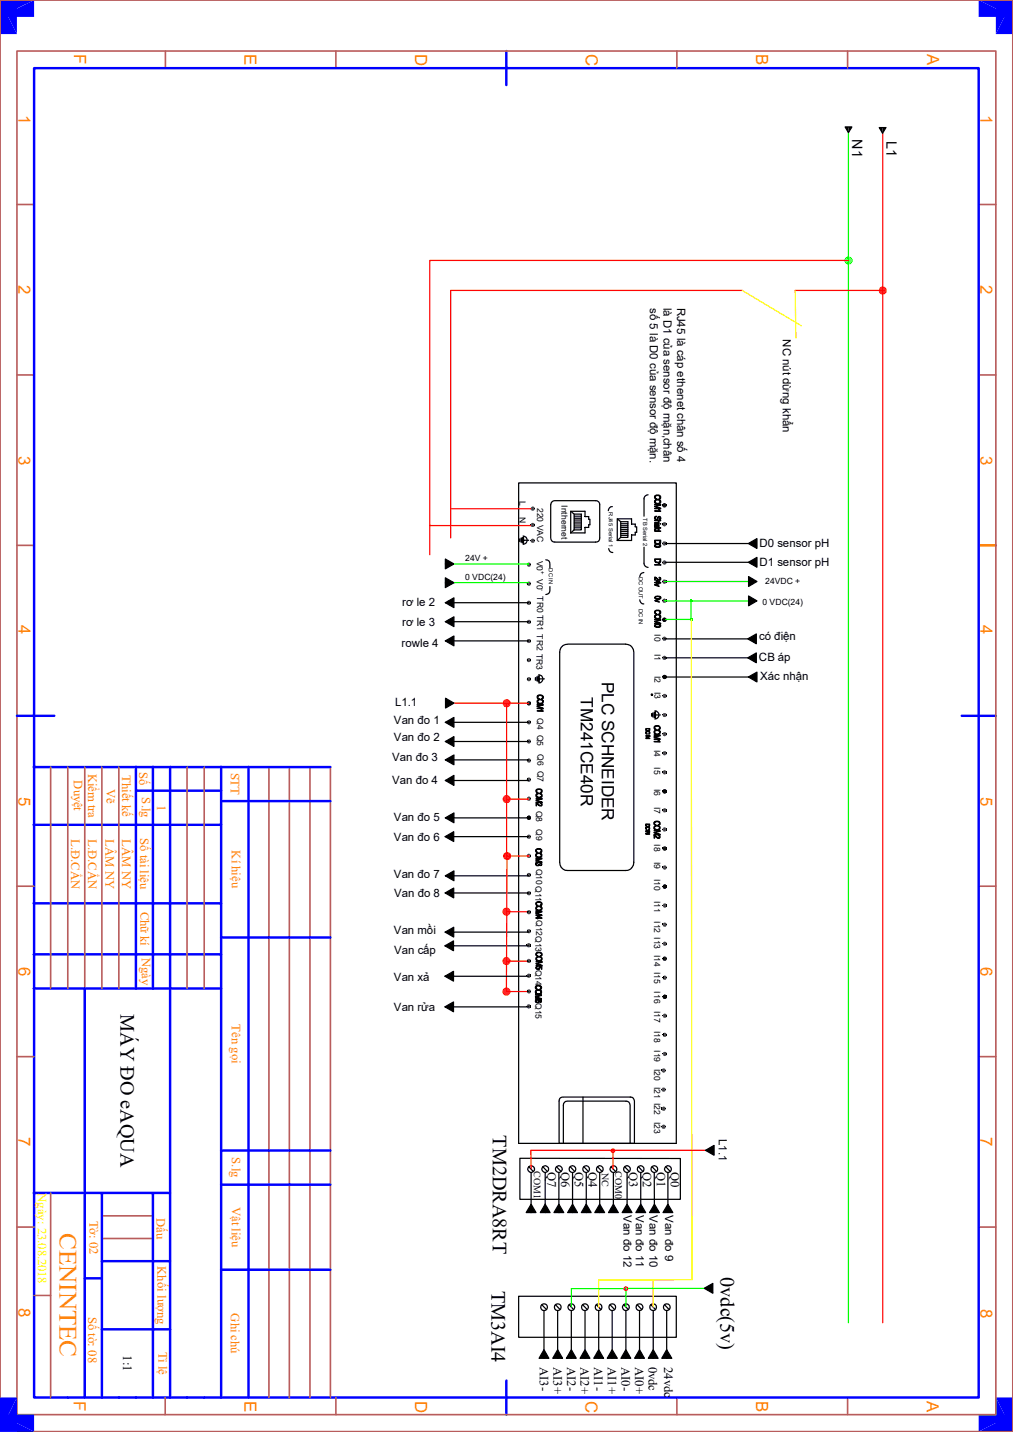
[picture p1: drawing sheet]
<svg xmlns="http://www.w3.org/2000/svg" width="210mm" height="297mm" viewBox="0 0 210 297" stroke-linecap="round" stroke-linejoin="round" font-family="sans-serif">
<defs><g id="words">
<text font-size="5.2" fill="#ff7f00" x="12.3" y="255.7" transform="rotate(90 12.3 255.7)">CENINTEC</text>
<g font-size="4.2">
<text x="25" y="210.4" transform="rotate(90 25 210.4)">MÁY ĐO eAQUA</text>
<text x="102.1" y="235.5" transform="rotate(90 102.1 235.5)">TM2DRA8RT</text>
<text x="101.9" y="267.8" transform="rotate(90 101.9 267.8)">TM3AI4</text>
<text x="149.4" y="264.8" transform="rotate(90 149.4 264.8)">0vdc(5v)</text>
</g>
<g font-size="3.6">
<text x="124.8" y="141.4" transform="rotate(90 124.8 141.4)">PLC SCHNEIDER</text>
<text x="120.4" y="144.6" transform="rotate(90 120.4 144.6)">TM241CE40R</text>
</g>
<g font-size="3.5" fill="#ff7f00">
<text x="15.4" y="11.3" transform="rotate(90 15.4 11.3)">F</text>
<text x="50.7" y="11.3" transform="rotate(90 50.7 11.3)">E</text>
<text x="86.1" y="11.3" transform="rotate(90 86.1 11.3)">D</text>
<text x="121.5" y="11.3" transform="rotate(90 121.5 11.3)">C</text>
<text x="156.8" y="11.3" transform="rotate(90 156.8 11.3)">B</text>
<text x="192.2" y="11.3" transform="rotate(90 192.2 11.3)">A</text>
<text x="3.9" y="23.9" transform="rotate(90 3.9 23.9)">1</text>
<text x="203.3" y="23.9" transform="rotate(90 203.3 23.9)">1</text>
<text x="3.9" y="59.2" transform="rotate(90 3.9 59.2)">2</text>
<text x="203.3" y="59.2" transform="rotate(90 203.3 59.2)">2</text>
<text x="3.9" y="94.5" transform="rotate(90 3.9 94.5)">3</text>
<text x="203.3" y="94.5" transform="rotate(90 203.3 94.5)">3</text>
<text x="3.9" y="129.6" transform="rotate(90 3.9 129.6)">4</text>
<text x="203.3" y="129.6" transform="rotate(90 203.3 129.6)">4</text>
<text x="3.9" y="165.3" transform="rotate(90 3.9 165.3)">5</text>
<text x="203.3" y="165.3" transform="rotate(90 203.3 165.3)">5</text>
<text x="3.9" y="200.6" transform="rotate(90 3.9 200.6)">6</text>
<text x="203.3" y="200.6" transform="rotate(90 203.3 200.6)">6</text>
<text x="3.9" y="235.9" transform="rotate(90 3.9 235.9)">7</text>
<text x="203.3" y="235.9" transform="rotate(90 203.3 235.9)">7</text>
<text x="3.9" y="271.3" transform="rotate(90 3.9 271.3)">8</text>
<text x="203.3" y="271.4" transform="rotate(90 203.3 271.4)">8</text>
<text x="15.3" y="290.6" transform="rotate(90 15.3 290.6)">F</text>
<text x="50.7" y="290.6" transform="rotate(90 50.7 290.6)">E</text>
<text x="86.1" y="290.6" transform="rotate(90 86.1 290.6)">D</text>
<text x="121.4" y="290.6" transform="rotate(90 121.4 290.6)">C</text>
<text x="156.8" y="290.6" transform="rotate(90 156.8 290.6)">B</text>
<text x="192.1" y="290.6" transform="rotate(90 192.1 290.6)">A</text>
</g>
<g font-size="3">
<text x="176.7" y="28.9" transform="rotate(90 176.7 28.9)">N1</text>
<text x="183.8" y="29.2" transform="rotate(90 183.8 29.2)">L1</text>
</g>
<g font-size="2.6" fill="#ff7f00">
<text x="15.3" y="161.8" transform="rotate(90 15.3 161.8)">Duyệt</text>
<text x="18.3" y="160.4" transform="rotate(90 18.3 160.4)">Kiểm tra</text>
<text x="25.4" y="160.7" transform="rotate(90 25.4 160.7)">Thiết kế</text>
<text x="28.9" y="160.1" transform="rotate(90 28.9 160.1)">Số</text>
<text x="47.9" y="160.2" transform="rotate(90 47.9 160.2)">STT</text>
<text x="22.1" y="163.6" transform="rotate(90 22.1 163.6)">Vẽ</text>
<text x="29.4" y="165.4" transform="rotate(90 29.4 165.4)">S.lg</text>
<text x="32.6" y="166.9" transform="rotate(90 32.6 166.9)">1</text>
<text x="29.1" y="173.8" transform="rotate(90 29.1 173.8)">Số tài liệu</text>
<text x="14.7" y="174.1" transform="rotate(90 14.7 174.1)">L.Đ.CẨN</text>
<text x="18.3" y="174.1" transform="rotate(90 18.3 174.1)">L.Đ.CẨN</text>
<text x="21.8" y="174.1" transform="rotate(90 21.8 174.1)">LÂM NY</text>
<text x="25.4" y="174.1" transform="rotate(90 25.4 174.1)">LÂM NY</text>
<text x="48" y="176.4" transform="rotate(90 48 176.4)">Kí hiệu</text>
<text x="29.1" y="189.1" transform="rotate(90 29.1 189.1)">Chữ kí</text>
<text x="29.4" y="198.7" transform="rotate(90 29.4 198.7)">Ngày</text>
<text x="48.1" y="212.5" transform="rotate(90 48.1 212.5)">Tên gọi</text>
<text x="48.1" y="240" transform="rotate(90 48.1 240)">S.lg</text>
<text x="48" y="250.4" transform="rotate(90 48 250.4)">Vật liệu</text>
<text x="18.5" y="253.2" transform="rotate(90 18.5 253.2)">Tờ: 02</text>
<text x="32.4" y="252.7" transform="rotate(90 32.4 252.7)">Dấu</text>
<text x="32.7" y="262.6" transform="rotate(90 32.7 262.6)">Khối lượng</text>
<text x="18.3" y="273.2" transform="rotate(90 18.3 273.2)">Số tờ: 08</text>
<text x="47.8" y="272.4" transform="rotate(90 47.8 272.4)">Ghi chú</text>
<text x="32.9" y="280.4" transform="rotate(90 32.9 280.4)">Tỉ lệ</text>
</g>
<g font-size="2.6">
<text x="113.5" y="243" transform="rotate(90 113.5 243)">Q7</text>
<text x="116.3" y="243" transform="rotate(90 116.3 243)">Q6</text>
<text x="119.2" y="243" transform="rotate(90 119.2 243)">Q5</text>
<text x="122" y="243" transform="rotate(90 122 243)">Q4</text>
<text x="130.5" y="243" transform="rotate(90 130.5 243)">Q3</text>
<text x="133.3" y="243" transform="rotate(90 133.3 243)">Q2</text>
<text x="136.1" y="243" transform="rotate(90 136.1 243)">Q1</text>
<text x="139.1" y="243" transform="rotate(90 139.1 243)">Q0</text>
<text x="25.5" y="281.1" transform="rotate(90 25.5 281.1)">1:1</text>
<text x="111.9" y="283.5" transform="rotate(90 111.9 283.5)">AI3-</text>
<text x="114.7" y="283.5" transform="rotate(90 114.7 283.5)">AI3+</text>
<text x="117.6" y="283.5" transform="rotate(90 117.6 283.5)">AI2-</text>
<text x="120.4" y="283.5" transform="rotate(90 120.4 283.5)">AI2+</text>
<text x="123.2" y="283.5" transform="rotate(90 123.2 283.5)">AI1-</text>
<text x="126" y="283.5" transform="rotate(90 126 283.5)">AI1+</text>
<text x="128.9" y="283.5" transform="rotate(90 128.9 283.5)">AI0-</text>
<text x="131.7" y="283.5" transform="rotate(90 131.7 283.5)">AI0+</text>
<text x="134.4" y="283.5" transform="rotate(90 134.4 283.5)">0vdc</text>
<text x="137.7" y="283.5" transform="rotate(90 137.7 283.5)">24vdc</text>
</g>
<text font-size="2.6" fill="#ff0" x="7.9" y="247.4" transform="rotate(90 7.9 247.4)">Ngày: 23.08.2018</text>
<g font-size="2.4">
<text x="134.7" y="63.9" transform="rotate(90 134.7 63.9)">số 5 là D0 của sensor độ mặn.</text>
<text x="137.6" y="63.8" transform="rotate(90 137.6 63.8)">là D1 của sensor độ mặn,chân</text>
<text x="140.4" y="63.8" transform="rotate(90 140.4 63.8)">RJ45 là cáp ethenet chân số 4</text>
<text x="162.3" y="70.4" transform="rotate(90 162.3 70.4)">NC nút dừng khẩn</text>
<text x="157.4" y="113.5">D0 sensor pH</text>
<text x="157.4" y="117.4">D1 sensor pH</text>
<text x="83.4" y="125.6">rơ le 2</text>
<text x="83.4" y="129.8">rơ le 3</text>
<text x="83.3" y="134.3">rowle 4</text>
<text x="157.4" y="137.1">CB áp</text>
<text x="157.4" y="132.7">có điện</text>
<text x="157.6" y="141.1">Xác nhận</text>
<text x="81.9" y="146.3">L1.1</text>
<text x="81.7" y="150.1">Van đo 1</text>
<text x="81.7" y="153.7">Van đo 2</text>
<text x="81.3" y="157.9">Van đo 3</text>
<text x="81.3" y="162.5">Van đo 4</text>
<text x="81.7" y="170.3">Van đo 5</text>
<text x="81.7" y="174.3">Van đo 6</text>
<text x="81.7" y="182.1">Van đo 7</text>
<text x="81.7" y="186.1">Van đo 8</text>
<text x="81.7" y="193.8">Van mồi</text>
<text x="81.7" y="197.9">Van cấp</text>
<text x="81.7" y="203.4">Van xả</text>
<text x="81.7" y="209.6">Van rửa</text>
<text x="149" y="236.3" transform="rotate(90 149 236.3)">L1.1</text>
<text x="129.3" y="252.1" transform="rotate(90 129.3 252.1)">Van đo 12</text>
<text x="131.8" y="252.1" transform="rotate(90 131.8 252.1)">Van đo 11</text>
<text x="134.7" y="252.1" transform="rotate(90 134.7 252.1)">Van đo 10</text>
<text x="137.9" y="252.1" transform="rotate(90 137.9 252.1)">Van đo 9</text>
</g>
<g font-size="2.1">
<text x="110.7" y="243" transform="rotate(90 110.7 243)">COM1</text>
<text x="124.8" y="243.3" transform="rotate(90 124.8 243.3)">NC</text>
<text x="127.5" y="242.9" transform="rotate(90 127.5 242.9)">COM0</text>
</g>
<g font-size="1.8">
<text x="107.7" y="104" transform="rotate(90 107.7 104)">L</text>
<text x="107.7" y="107.2" transform="rotate(90 107.7 107.2)">N</text>
<text x="111.4" y="105.3" transform="rotate(90 111.4 105.3)">220 VAC</text>
<text x="116.4" y="104.8" transform="rotate(90 116.4 104.8)">Inthernet</text>
<text x="96.4" y="116.5">24V +</text>
<text x="111.3" y="116.3" transform="rotate(90 111.3 116.3)">V0</text>
<text x="96.4" y="120.4">0 VDC(24)</text>
<text x="111.3" y="120.1" transform="rotate(90 111.3 120.1)">V0</text>
<text x="111.3" y="123.7" transform="rotate(90 111.3 123.7)">TR0 TR1 TR2 TR3</text>
<text x="158.1" y="125.5">0 VDC(24)</text>
<text x="158.7" y="121.1">24VDC +</text>
<text x="135.7" y="131.5" transform="rotate(90 135.7 131.5)">I0</text>
<text x="135.7" y="135.6" transform="rotate(90 135.7 135.6)">I1</text>
<text x="135.7" y="140.1" transform="rotate(90 135.7 140.1)">I2</text>
<text x="135.7" y="143.4" transform="rotate(90 135.7 143.4)">I3</text>
<text x="111.3" y="149" transform="rotate(90 111.3 149)">Q4 Q5</text>
<text x="135.6" y="155.5" transform="rotate(90 135.6 155.5)">I4</text>
<text x="111.5" y="156.5" transform="rotate(90 111.5 156.5)">Q6 Q7</text>
<text x="135.6" y="159.1" transform="rotate(90 135.6 159.1)">I5</text>
<text x="135.6" y="163.7" transform="rotate(90 135.6 163.7)">I6</text>
<text x="135.6" y="167.4" transform="rotate(90 135.6 167.4)">I7</text>
<text x="111.1" y="168.1" transform="rotate(90 111.1 168.1)">Q8</text>
<text x="111.1" y="172" transform="rotate(90 111.1 172)">Q9</text>
<text x="135.6" y="175.1" transform="rotate(90 135.6 175.1)">I8</text>
<text x="135.6" y="178.7" transform="rotate(90 135.6 178.7)">I9</text>
<text x="111.1" y="180.2" transform="rotate(90 111.1 180.2)">Q10Q11</text>
<text x="135.6" y="182.2" transform="rotate(90 135.6 182.2)">I10</text>
<text x="111.1" y="190.8" transform="rotate(90 111.1 190.8)">Q12Q13</text>
<text x="135.6" y="186.8" transform="rotate(90 135.6 186.8)">I11</text>
<text x="135.6" y="191.1" transform="rotate(90 135.6 191.1)">I12 I13 I14 I15</text>
<text x="111" y="201.1" transform="rotate(90 111 201.1)">Q14</text>
<text x="111" y="208" transform="rotate(90 111 208)">Q15</text>
<text x="135.6" y="205.6" transform="rotate(90 135.6 205.6)">I16</text>
<text x="135.6" y="209.7" transform="rotate(90 135.6 209.7)">I17</text>
<text x="135.6" y="213.7" transform="rotate(90 135.6 213.7)">I18</text>
<text x="135.6" y="217.8" transform="rotate(90 135.6 217.8)">I19</text>
<text x="135.6" y="221.7" transform="rotate(90 135.6 221.7)">I20</text>
<text x="135.6" y="225.5" transform="rotate(90 135.6 225.5)">I21 I22</text>
<text x="135.6" y="232.6" transform="rotate(90 135.6 232.6)">I23</text>
</g>
<g font-size="1.2">
<text x="126.2" y="106.3" transform="rotate(90 126.2 106.3)">RJ45 Serial 1</text>
<text x="133.4" y="107.5" transform="rotate(90 133.4 107.5)">TB Serial 2</text>
<text x="112.1" y="118.4" transform="rotate(90 112.1 118.4)">+</text>
<text x="113.8" y="117.9" transform="rotate(90 113.8 117.9)">DC IN</text>
<text x="132.5" y="119.6" transform="rotate(90 132.5 119.6)">DC OUT</text>
<text x="112.1" y="122.3" transform="rotate(90 112.1 122.3)">-</text>
<text x="132.5" y="126.3" transform="rotate(90 132.5 126.3)">DC IN</text>
</g>
</g></defs>
<path d="M34.3 10.6v3.5M69.6 10.6v3.5M3.5 42.4h3.6M202.9 42.4h3.6M3.5 77.8h3.6M202.9 77.8h3.6M3.5 113.1h3.6M202.9 183.8h3.6M202.9 219.2h3.6M202.9 254.5h3.6M140.3 289.9v3.5M175.7 289.9v3.5" fill="none" stroke="#b85c5c" stroke-width=".34"/>
<path d="M202.9 113.1h3.6" fill="none" stroke="#ff7f00" stroke-width=".51"/>
<path d="M105 10.6v7.1M199.4 148.5h7.1M105 286.3v7.1" fill="none" stroke="#00f" stroke-width=".51"/>
<g fill="#00f">
<path d="M0 0h3.5v7.1z"/>
<path d="M0 0l3.5 7.1h-3.5z"/>
<path d="M0 0h7.1l-7.1 3.5z"/>
<path d="M0 3.5l7.1-3.5v3.5z"/>
<path d="M206.5 0h3.5l-3.5 7.1z"/>
<path d="M210 0v7.1h-3.5z"/>
<path d="M202.9 0h7.1v3.5z"/>
<path d="M202.9 0l7.1 3.5h-7.1z"/>
<path d="M206.5 289.9l3.5 7h-3.5z"/>
<path d="M206.5 289.9h3.5v7z"/>
<path d="M202.9 296.9l7.1-3.5v3.5z"/>
<path d="M202.9 293.4h7.1l-7.1 3.5z"/>
</g>
<path d="M0 0h210v296.9h-210z" fill="none" stroke="#b85c5c" stroke-width=".25"/>
<path d="M0 0h210v296.9h-210zM3.5 10.6h203v282.8h-203zM3.5 183.8h3.6M3.5 219.2h3.6M34.2 289.9v3.5M69.6 289.9v3.5" fill="none" stroke="#b85c5c" stroke-width=".34"/>
<path d="M7.1 14.1h195.8v275.8h-195.8zM3.5 148.5h7.8" fill="none" stroke="#00f" stroke-width=".51"/>
<g fill="#00f">
<path d="M3.5 289.9v7h-3.5z"/>
<path d="M0 289.9h3.5l-3.5 7z"/>
<path d="M0 293.4l7.1 3.5h-7.1z"/>
<path d="M0 293.4h7.1v3.5z"/>
</g>
<g fill="none" stroke="#b85c5c" stroke-width=".34">
<path d="M140.3 10.6v3.5M175.7 10.6v3.5M10.5 159.1v45.9M14.1 159.1v45.9M17.6 159.1v45.9M21.1 159.1v45.9M24.6 159.1v45.9M38.8 159.1v45.9M42.3 159.1v45.9M55.8 159.1v130.8M60 159.1v130.8M64.3 159.1v130.8"/>
<path d="M68.5 159.1v130.8M3.5 254.5h3.6M10.5 247.4v42.5M21.1 256.9h10.6M21.1 252.2h10.6M7.1 268.7h3.4"/>
</g>
<g fill="none" stroke="#00f" stroke-width=".51">
<path d="M7 159.1h61.5M28.2 159.1v45.9M31.7 159.1v45.9M35.3 159.1v130.8M45.8 159.1v130.8M51.5 159.1v130.8M7 171.1h38.8M28.2 164h17.6M45.8 166.2h22.7M7 187.4h38.8M7 198h38.8M45.8 194.4h22.7"/>
<path d="M7 205h38.8M17.6 205v84.9M45.8 238.6h22.7M7 247.4h28.3M21.1 247.4v42.5M31.7 247.4v42.5M45.8 245.7h22.7M17.6 265.1h3.5M21.1 275.7h14.2M21.1 261.6h14.2M45.8 263.4h22.7M14.1 289.9h.1"/>
<path d="M24.6 289.9h.1M28.2 289.9h.1M38.8 289.9h.1M42.3 289.9h.1"/>
</g>
<path d="M183 27.6v246.8" fill="none" stroke="#f00" stroke-width=".25"/>
<path d="M175.2 26.3h1.4l-.7 1.2zM182.3 26.5h1.4l-.7 1.1zM107.5 237.2v-137h32.7v137" fill="none" stroke="#000" stroke-width=".25"/>
<g fill="#000">
<path d="M175.2 26.3h.7v1.2zM175.9 26.3h.7l-.7 1.2zM182.3 26.5h.7v1.1zM183 26.5h.7l-.7 1.1zM109.3 116.9v.3zM109.3 116.9v.4zM109.3 117l-.1 .1zM109.3 117v.2zM109.3 116.8v.5zM109.4 116.8v.6zM109.4 116.8v.7zM109.5 116.7v.8z"/>
<path d="M109.6 116.7l-.1 .8zM109.6 116.7v.8zM109.7 116.7l-.1 .8zM109.7 116.7v.8zM109.8 116.7l-.1 .8zM109.8 116.7v.8zM109.9 116.8l-.1 .7zM109.9 116.8v.7zM109.9 116.8v.6zM110 116.8l-.1 .6zM110 116.8v.5zM110 116.9v.4z"/>
<path d="M110.1 117v.2zM110.1 117.1v.1zM110.1 117l-.1 .3zM109.3 120.9v.3zM109.3 120.9l-.1 .2zM109.3 124.8v.3zM109.3 124.8v.4zM109.3 124.9l-.1 .2zM109.3 124.9v.2zM109.3 128.8v.3zM109.3 128.8v.4zM109.3 128.9l-.1 .1z"/>
<path d="M109.3 128.9v.2zM109.3 132.8v.3zM109.3 132.8l-.1 .2zM109.3 136.7v.3zM109.3 136.7v.4zM109.3 136.8l-.1 .1zM109.3 136.8v.2zM109.3 120.8v.5zM109.3 124.8v.5zM109.3 128.7v.5zM109.3 132.7v.4zM109.3 132.7v.5z"/>
<path d="M109.3 136.7v.5zM109.3 124.7v.6zM109.3 132.6v.6zM109.3 132.6v.7zM109.3 136.6v.6zM109.4 120.7l-.1 .6zM109.4 120.7v.7zM109.4 128.7v.6zM109.4 124.7v.7zM109.4 128.7v.7zM109.4 132.6v.7zM109.4 136.6v.7z"/>
<path d="M109.5 120.6v.9zM109.5 124.6v.8zM109.5 128.6l-.1 .8zM109.5 132.5v.8zM109.5 136.5l-.1 .8zM109.6 124.6l-.1 .8zM109.6 132.5l-.1 .8zM109.6 136.5l-.1 .8zM109.6 136.5v.8zM109.6 120.6v.9zM109.5 128.6v.8zM109.6 128.6v.8z"/>
<path d="M109.6 124.6v.8zM109.6 124.6v.9zM109.6 132.5v.8zM109.6 132.5v.9zM109.7 120.6l-.1 .9zM109.7 124.6l-.1 .9zM109.7 128.6l-.1 .8zM109.7 132.5l-.1 .9zM109.7 136.5l-.1 .8zM109.7 120.6v.9zM109.8 120.6l-.1 .9zM109.7 124.6v.8z"/>
<path d="M109.8 124.6l-.1 .8zM109.7 128.6v.8zM109.8 128.6l-.1 .8zM109.7 132.5v.8zM109.8 132.5l-.1 .8zM109.7 136.5v.8zM109.8 136.5l-.1 .8zM109.8 124.6v.8zM109.9 124.7l-.1 .7zM109.8 132.5v.8zM109.9 132.6l-.1 .7zM109.8 136.5v.8z"/>
<path d="M109.9 136.6l-.1 .7zM109.8 120.6v.9zM109.9 120.7l-.1 .8zM109.8 128.6v.8zM109.9 128.7l-.1 .7zM109.9 120.7v.7zM109.9 124.7v.7zM109.9 128.7v.7zM109.9 132.6v.7zM109.9 136.6v.7zM110 120.8l-.1 .6zM109.9 124.7v.6z"/>
<path d="M110 124.8l-.1 .5zM109.9 128.7v.6zM110 128.7l-.1 .6zM110 132.7l-.1 .6zM109.9 136.6v.6zM110 136.7l-.1 .5zM110 120.8v.5zM110 120.9v.4zM110 124.8v.5zM110 128.7v.5zM110 128.8v.4zM110 132.7v.5z"/>
<path d="M110 132.8v.4zM110 136.7v.5zM110.1 120.9v.3zM110.1 121v.2zM110 120.9v.3zM110.1 120.9l-.1 .3zM110.1 124.9v.2zM110.1 125v.1zM110 124.8v.4zM110.1 124.9l-.1 .3zM110.1 128.9v.2zM110.1 128.9l-.1 .3z"/>
<path d="M110.1 132.8v.3zM110.1 132.9v.2zM110 132.8v.3zM110.1 132.8l-.1 .3zM110.1 136.8v.2zM110.1 136.9v.1zM110 136.7v.4zM110.1 136.8l-.1 .3zM109.3 140.7v.3zM109.3 140.7v.4zM109.3 140.8l-.1 .1zM109.3 140.8v.2z"/>
<path d="M109.3 145.7v.3zM109.3 145.7v.4zM109.3 145.8l-.1 .1zM109.3 145.8v.2zM109.3 140.6v.5zM109.3 145.6v.5zM109.4 140.5l-.1 .6zM109.4 140.5v.7zM109.4 145.6v.6zM109.4 145.5v.8zM109.5 140.5v.8zM109.5 145.5v.8z"/>
<path d="M109.6 140.5l-.1 .8zM109.6 145.5l-.1 .8zM109.6 140.5v.8zM109.6 145.5v.8zM109.7 140.5l-.1 .8zM109.7 145.5l-.1 .8zM109.7 140.5v.8zM109.8 140.5l-.1 .8zM109.7 145.5v.8zM109.8 145.5l-.1 .8zM109.8 140.5v.8zM109.9 140.5l-.1 .8z"/>
<path d="M109.8 145.5v.8zM109.9 145.5l-.1 .8zM109.9 140.5v.7zM109.9 145.5v.8zM109.9 145.6v.7zM110 140.6l-.1 .6zM109.9 145.6v.6zM110 145.6l-.1 .6zM110 140.6v.5zM110 140.7v.4zM110 145.6v.5zM110 145.7v.4z"/>
<path d="M110.1 140.8v.2zM110.1 140.8l-.1 .3zM110.1 145.8v.2zM110.1 145.8l-.1 .3z"/>
</g>
<g fill="#000" stroke="#000" stroke-width=".21">
<path d="M111.4 144.4l.1-.1v.5l.3 .1v.1l-.4-.1z" fill-rule="evenodd"/>
<path d="M112.1 147.2h.3v.2z" fill-rule="evenodd"/>
<path d="M112.2 144.9l.3-.3v.3l-.2 .1z" fill-rule="evenodd"/>
<path d="M111.5 145.2l.7-.2 .3 .2v.3l-.2-.3h-.5l-.3 .1v.5l-.2-.2z" fill-rule="evenodd"/>
<path d="M111.3 146.9l1.3 .1h-1.3z" fill-rule="evenodd"/>
<path d="M111.3 146h1.3v.3l-1.3-.1z" fill-rule="evenodd"/>
<path d="M111.3 146.4l1.3 .5v.1l-1.3-.4z" fill-rule="evenodd"/>
<path d="M111.3 146.4l1.1-.2 .2 .1-1 .2z" fill-rule="evenodd"/>
<path d="M111.5 144.2l.4-.1 .5 .1 .2 .3v.2l-.1 .2v-.4l-.3-.2h-.5l-.2 .3z" fill-rule="evenodd"/>
<path d="M111.5 145.5l.3 .3h.4l.3-.1v-.5l.1 .4-.2 .3-.5 .1-.4-.2z" fill-rule="evenodd"/>
<path d="M111.3 147.4h1.1v-.2l.2 .3z" fill-rule="evenodd"/>
</g>
<path d="M175.9 27.6v246.8" fill="none" stroke="#0f0" stroke-width=".25"/>
<g fill="#f00">
<path d="M183 60.2l.8-.3 .1 .3z"/>
<path d="M183 60.2l.6-.6 .2 .3z"/>
<path d="M183.3 59.5l.3 .1-.6 .6z"/>
<path d="M183 59.4l.3 .1-.3 .7z"/>
<path d="M182.7 59.5l.3-.1v.8z"/>
<path d="M182.4 59.6l.3-.1 .3 .7z"/>
<path d="M182.4 59.6l.6 .6-.8-.3z"/>
<path d="M182.2 59.9l.8 .3h-.8z"/>
<path d="M182.2 60.2h.8l-.8 .4z"/>
<path d="M182.2 60.6l.8-.4-.6 .7z"/>
<path d="M183 60.2l-.3 .8-.3-.1z"/>
<path d="M183 60.2v.9l-.3-.1z"/>
<path d="M183 60.2l.3 .8-.3 .1z"/>
<path d="M183 60.2l.6 .7-.3 .1z"/>
<path d="M183 60.2l.8 .4-.2 .3z"/>
<path d="M183 60.2h.9l-.1 .4z"/>
</g>
<g fill="#0f0">
<path d="M175.9 54l.8-.3 .1 .3z"/>
<path d="M175.9 54l.6-.6 .2 .3z"/>
<path d="M176.2 53.3l.3 .1-.6 .6z"/>
<path d="M175.9 53.2l.3 .1-.3 .7z"/>
<path d="M175.6 53.3l.3-.1v.8z"/>
<path d="M175.3 53.4l.3-.1 .3 .7z"/>
<path d="M175.3 53.4l.6 .6-.8-.3z"/>
<path d="M175.1 53.7l.8 .3h-.9z"/>
<path d="M175 54h.9l-.8 .4z"/>
<path d="M175.1 54.4l.8-.4-.6 .7z"/>
<path d="M175.9 54l-.3 .8-.3-.1z"/>
<path d="M175.9 54v.9l-.3-.1z"/>
<path d="M175.9 54l.3 .8-.3 .1z"/>
<path d="M175.9 54l.6 .7-.3 .1z"/>
<path d="M175.9 54l.8 .4-.2 .3z"/>
<path d="M175.9 54h.9l-.1 .4z"/>
</g>
<g fill="#000">
<path d="M110 105.4v.1zM110 105.4v.2zM110 108.8v.1zM110 108.8v.2zM110 112.1v.1zM110 112.1v.2zM110.1 105.3v.4zM110.1 108.7l-.1 .3zM110.1 108.7v.4zM110.1 112l-.1 .3zM110.1 112v.4zM110.1 105.2v.5z"/>
<path d="M110.1 108.6v.5zM110.1 111.9v.5zM110.2 105.2l-.1 .5zM110.2 105.2v.6zM110.2 108.6l-.1 .5zM110.2 108.6v.6zM110.2 111.8l-.1 .6zM110.2 111.8v.7zM110.2 105.2v.7zM110.2 108.5v.8zM110.3 105.1l-.1 .8zM110.3 108.5l-.1 .8z"/>
<path d="M110.3 108.5v.8zM110.3 111.8l-.1 .7zM110.3 111.8v.8zM110.3 105.1v.8zM110.4 105.1v.8zM110.4 108.5l-.1 .8zM110.4 111.8l-.1 .8zM110.4 108.5v.8zM110.4 111.8v.8zM110.4 111.7v.9zM110.5 105.1l-.1 .8zM110.5 108.5l-.1 .8z"/>
<path d="M110.5 111.8l-.1 .8zM110.5 105.1v.8zM110.6 105.1l-.1 .8zM110.5 108.5v.8zM110.6 108.5l-.1 .8zM110.5 111.8v.8zM110.6 111.8l-.1 .8zM110.6 105.1v.8zM110.7 105.2l-.1 .7zM110.6 108.5v.8zM110.7 108.5l-.1 .8zM110.6 111.8v.8z"/>
<path d="M110.7 111.8l-.1 .8zM110.7 105.2v.7zM110.7 108.5v.8zM110.7 108.6v.7zM110.7 111.8v.7zM110.7 105.2v.6zM110.8 105.2l-.1 .6zM110.7 108.6v.6zM110.8 108.6l-.1 .6zM110.8 111.9l-.1 .6zM110.8 105.2v.5zM110.8 105.3v.4z"/>
<path d="M110.8 108.6v.5zM110.8 108.7v.4zM110.8 111.9v.5zM110.8 112v.4zM110.9 105.4v.2zM110.9 105.5v.1zM110.9 105.4l-.1 .3zM110.9 108.8v.2zM110.9 108.8l-.1 .3zM110.9 112.1v.2zM110.9 112.1l-.1 .3zM137.3 104.7v.2z"/>
<path d="M137.3 104.7v.1zM137.3 108.6v.2zM137.3 108.6v.3zM137.3 112.6v.2zM137.3 116.5v.2zM137.3 116.5v.3zM137.4 104.6v.4zM137.4 104.6l-.1 .3zM137.4 108.5l-.1 .4zM137.4 108.5v.4zM137.4 112.5l-.1 .3zM137.4 112.5v.4z"/>
<path d="M137.4 116.5v.4zM137.4 104.6v.5zM137.4 104.5v.5zM137.4 104.5v.6zM137.4 108.5v.5zM137.4 112.5v.5zM137.4 116.4v.5zM137.5 104.5v.7zM137.5 104.5v.6zM137.5 108.4l-.1 .6zM137.5 108.4v.7zM137.5 112.4l-.1 .6z"/>
<path d="M137.5 112.4v.6zM137.5 116.4v.6zM137.5 112.4v.7zM137.5 104.4v.8zM137.5 116.3v.8zM137.6 104.4l-.1 .8zM137.6 104.4v.8zM137.6 108.4v.7zM137.6 112.3v.8zM137.6 116.3l-.1 .8zM137.7 104.4l-.1 .8zM137.7 108.3v.9z"/>
<path d="M137.7 112.3l-.1 .8zM137.6 116.3v.8zM137.7 116.2v.9zM137.7 104.4v.8zM137.8 104.4l-.1 .8zM137.8 104.4v.8zM137.8 108.3l-.1 .9zM137.7 112.3v.8zM137.8 112.3v.9zM137.8 116.2l-.1 .9zM137.8 108.3v.9zM137.8 116.2v.9z"/>
<path d="M137.8 112.3v.8zM137.9 112.3l-.1 .8zM137.9 104.4l-.1 .8zM137.9 108.4l-.1 .8zM137.9 116.3l-.1 .8zM137.9 104.4v.8zM138 104.5l-.1 .7zM138 104.4l-.1 .8zM137.9 108.4v.7zM138 108.4l-.1 .7zM137.9 112.3v.8zM138 112.4l-.1 .7z"/>
<path d="M137.9 116.3v.8zM138 116.3l-.1 .8zM138 104.5v.7zM138 104.4v.8zM138 108.4v.7zM138 112.4v.7zM138 116.3v.8zM138 116.4v.7zM138.1 104.6l-.1 .6zM138 104.5v.6zM138.1 104.5l-.1 .6zM138.1 108.5l-.1 .6z"/>
<path d="M138 112.4v.6zM138.1 112.5l-.1 .5zM138 116.4v.6zM138.1 116.4l-.1 .6zM138.1 104.6v.5zM138.1 104.5v.6zM138.1 108.5v.5zM138.1 112.5v.4zM138.1 112.6v.3zM138.1 112.5v.5zM138.1 116.4v.5zM138.1 116.5v.4z"/>
<path d="M138.2 104.7v.2zM138.2 104.8v.1zM138.1 104.6v.4zM138.2 104.7l-.1 .3zM138.2 108.6v.3zM138.2 108.7v.2zM138.1 108.5v.4zM138.2 108.6l-.1 .3zM138.1 112.6v.2zM138.2 112.7l-.1 .1zM138.2 116.5v.3zM138.2 116.6v.2z"/>
<path d="M138.2 116.5l-.1 .4zM137.3 120.5v.2zM137.3 124.5v.1zM137.3 124.5v.2zM137.3 128.4v.2zM137.3 128.4v.3zM137.3 132.4v.1zM137.3 132.4v.2zM137.3 136.3v.2zM137.3 136.3v.3zM137.4 120.4l-.1 .3zM137.4 120.4v.4z"/>
<path d="M137.4 124.4v.4zM137.4 128.4l-.1 .3zM137.4 128.4v.3zM137.4 132.3l-.1 .3zM137.4 132.3v.4zM137.4 136.3l-.1 .3zM137.4 136.3v.4zM137.4 120.4v.5zM137.4 124.3v.5zM137.4 128.3v.4zM137.4 128.3v.5zM137.4 132.2v.5z"/>
<path d="M137.4 136.2v.5zM137.5 120.3l-.1 .6zM137.5 120.3v.6zM137.5 124.3v.6zM137.5 128.2l-.1 .6zM137.5 128.2v.7zM137.5 128.2v.6zM137.5 132.2v.6zM137.5 136.1v.7zM137.5 120.3v.7zM137.5 124.2v.7zM137.5 124.2v.8z"/>
<path d="M137.5 132.1v.7zM137.6 120.2v.8zM137.6 124.2v.8zM137.6 128.1l-.1 .8zM137.6 128.1v.8zM137.6 132.1l-.1 .7zM137.6 132.1v.8zM137.6 136.1l-.1 .7zM137.6 140l-.1 .8zM137.6 140v.8zM137.7 120.2v.9zM137.7 124.2l-.1 .8z"/>
<path d="M137.7 128.1v.9zM137.7 128.1v.8zM137.7 132.1l-.1 .8zM137.6 136.1v.7zM137.7 136v.9zM137.7 140v.8zM137.7 140l-.1 .8zM137.8 120.2l-.1 .9zM137.7 124.2v.8zM137.8 124.2l-.1 .8zM137.8 128.1l-.1 .9zM137.8 128.1l-.1 .8z"/>
<path d="M137.7 132.1v.8zM137.8 132l-.1 .9zM137.8 136l-.1 .9zM137.8 140l-.1 .8zM137.8 120.2v.9zM137.8 124.2v.8zM137.8 128.1v.9zM137.8 128.1v.8zM137.8 132v.9zM137.8 132.1v.8zM137.8 136v.9zM137.8 140v.8z"/>
<path d="M137.9 120.2l-.1 .9zM137.9 124.2l-.1 .8zM137.9 136.1l-.1 .8zM137.9 140l-.1 .8zM137.9 128.1l-.1 .9zM137.9 128.1l-.1 .8zM137.9 132.1l-.1 .8zM137.9 140v.8zM137.9 120.2v.8zM138 120.3l-.1 .7zM137.9 124.2v.8zM138 124.2l-.1 .8z"/>
<path d="M137.9 128.1v.8zM138 128.2l-.1 .7zM137.9 132.1v.8zM138 132.1l-.1 .8zM137.9 136.1v.7zM138 136.1l-.1 .7zM138 120.3v.7zM138 124.2v.8zM138 124.3v.7zM138 128.2v.7zM138 132.1v.7zM138 132.2v.6z"/>
<path d="M138 136.1v.7zM138 120.3v.6zM138.1 120.4l-.1 .5zM138 124.3v.6zM138.1 124.3l-.1 .6zM138.1 128.3l-.1 .6zM138 128.2v.6zM138.1 128.3l-.1 .5zM138.1 132.2l-.1 .6zM138.1 136.2l-.1 .6zM138.1 120.4v.4zM138.1 120.5v.3z"/>
<path d="M138.1 120.4v.5zM138.1 124.4v.4zM138.1 124.5v.3zM138.1 124.3v.5zM138.1 128.3v.5zM138.1 128.4v.4zM138.1 132.2v.5zM138.1 132.3v.4zM138.1 136.3v.4zM138.1 136.2v.5zM138.1 120.5v.2zM138.2 120.6l-.1 .1z"/>
<path d="M138.1 124.5v.2zM138.2 124.5l-.1 .2zM138.2 128.4v.3zM138.2 128.5v.2zM138.1 128.4v.3zM138.2 128.4l-.1 .3zM138.2 132.4v.2zM138.2 132.4l-.1 .3zM138.1 136.3v.3zM138.2 136.4l-.1 .2zM155.2 123.6l1.7 1-1.7 1zM155.2 119.6l1.7 1-1.7 1z"/>
<path d="M109.3 145.7v.3zM109.3 145.8l-.1 .1zM109.3 145.8v.2zM109.3 149.6v.3zM109.3 149.6v.4zM109.3 149.7l-.1 .2zM109.3 149.7v.2zM109.3 153.6v.3zM109.3 153.6v.4zM109.3 153.7l-.1 .1zM109.3 153.7v.2zM109.3 157.6v.3z"/>
<path d="M109.3 157.6l-.1 .2zM109.3 145.6v.5zM109.3 149.6v.5zM109.3 153.5v.6zM109.3 157.5v.4zM109.3 157.5v.5zM109.4 145.5l-.1 .6zM109.4 145.5v.7zM109.4 149.5v.6zM109.4 157.4v.7zM109.4 149.4v.7zM109.4 149.4v.8z"/>
<path d="M109.4 153.4v.7zM109.5 145.5v.8zM109.5 149.4v.8zM109.5 153.4v.8zM109.5 157.4v.8zM109.6 153.4v.8zM109.6 145.5l-.1 .8zM109.6 149.4v.8zM109.6 157.3l-.1 .9zM109.6 145.5v.8zM109.6 157.3v.9zM109.7 145.5l-.1 .8z"/>
<path d="M109.7 149.4l-.1 .8zM109.7 153.4l-.1 .8zM109.7 157.3l-.1 .9zM109.7 145.5v.8zM109.8 145.5l-.1 .8zM109.7 149.4v.8zM109.8 149.4l-.1 .8zM109.7 153.4v.8zM109.8 153.4l-.1 .8zM109.7 157.3v.9zM109.8 157.4l-.1 .8zM109.8 153.4v.8z"/>
<path d="M109.9 153.4l-.1 .8zM109.8 145.5v.8zM109.9 145.5l-.1 .8zM109.8 149.4v.8zM109.9 149.4l-.1 .8zM109.8 157.4v.8zM109.9 157.4l-.1 .8zM109.9 145.5v.7zM109.9 149.4v.8zM109.9 149.5v.7zM109.9 153.4v.7zM109.9 153.5v.6z"/>
<path d="M109.9 157.4v.7zM110 145.6l-.1 .6zM109.9 149.5v.6zM110 149.6l-.1 .5zM110 153.5l-.1 .6zM110 157.5l-.1 .6zM110 145.6v.5zM110 145.7v.4zM110 149.6v.5zM110 153.5v.6zM110 153.6v.5zM110 157.5v.5z"/>
<path d="M110 157.6v.4zM110.1 145.8v.2zM110 145.7v.3zM110.1 145.8l-.1 .2zM110.1 149.7v.2zM110.1 149.8v.1zM110 149.6v.4zM110.1 149.7l-.1 .3zM110.1 153.7v.2zM110.1 153.8v.1zM110 153.6v.4zM110.1 153.7l-.1 .3z"/>
<path d="M110.1 157.6v.3zM110.1 157.7v.2zM110 157.6v.3zM110.1 157.6l-.1 .3zM135 144v.1zM135 143.9v.3zM135 144v.2zM135.1 143.9v.3zM135.1 143.9l-.1 .3zM135.2 143.9v.3zM135.2 143.9l-.1 .3zM135.3 144v.1z"/>
<path d="M135.3 144v.2zM135.3 144l-.1 .2zM137.3 140.3v.2zM137.4 140.2l-.1 .3zM137.4 140.2v.4zM137.4 140.3v.2zM137.4 140.3v.1zM137.4 144.2v.2zM137.4 144.2v.3zM137.4 148.2v.1zM137.4 148.2v.2zM137.4 152.1v.2z"/>
<path d="M137.4 152.1v.3zM137.4 156.1v.2zM137.4 140.2v.5zM137.4 140.3v.3zM137.4 140.2v.3zM137.4 144.1v.4zM137.4 148.1v.3zM137.4 148.1v.4zM137.4 156v.3zM137.4 156v.4zM137.5 140.1l-.1 .6zM137.5 140.1v.6z"/>
<path d="M137.5 140.2l-.1 .4zM137.5 140.2v.5zM137.5 140.1l-.1 .5zM137.5 140.1v.5zM137.5 144.1v.5zM137.5 148l-.1 .5zM137.5 148v.6zM137.5 152l-.1 .4zM137.5 152v.5zM137.5 156l-.1 .4zM137.5 156v.5zM137.5 159.9l-.1 .5z"/>
<path d="M137.5 159.9v.5zM137.5 144v.6zM137.5 144v.7zM137.5 152v.6zM137.5 155.9v.6zM137.5 159.9v.6zM137.5 140v.8zM137.5 148v.7zM137.5 155.9v.7zM137.5 159.9v.7zM137.6 140.1v.7zM137.6 144v.7z"/>
<path d="M137.6 151.9l-.1 .7zM137.6 151.9v.8zM137.6 143.9v.8zM137.6 147.9v.8zM137.6 155.8v.8zM137.6 159.8l-.1 .8zM137.7 143.9v.9zM137.7 147.9l-.1 .8zM137.7 151.8v.9zM137.7 155.8l-.1 .8zM137.6 159.8v.8zM137.7 159.8v.8z"/>
<path d="M137.8 143.9l-.1 .9zM137.7 147.9v.8zM137.8 147.9l-.1 .8zM137.8 151.8l-.1 .9zM137.7 155.8v.8zM137.8 155.8v.9zM137.8 159.8l-.1 .8zM137.8 143.9v.9zM137.9 143.9l-.1 .9zM137.8 147.9v.8zM137.9 147.9l-.1 .8zM137.8 151.8v.9z"/>
<path d="M137.9 151.8l-.1 .9zM137.9 155.8l-.1 .9zM137.8 159.8v.8zM137.9 159.8l-.1 .8zM137.9 143.9v.9zM137.9 147.9v.8zM137.9 151.8v.9zM137.9 151.9v.8zM137.9 155.8v.8zM137.9 159.8v.8zM138 140l-.1 .8zM138 140.1l-.1 .7z"/>
<path d="M137.9 143.9v.8zM138 144l-.1 .7zM138 148l-.1 .7zM138 151.9l-.1 .8zM138 155.9l-.1 .7zM138 159.9l-.1 .7zM138 140v.8zM138 140.1v.7zM138 148v.7zM138 155.9v.7zM138 159.9v.7zM138 140.1v.6z"/>
<path d="M138.1 140.2l-.1 .5zM138.1 140.1l-.1 .7zM138 144v.7zM138.1 144l-.1 .7zM138 151.9v.8zM138.1 152l-.1 .7zM138.1 140.2v.5zM138.1 140.1v.6zM138.1 144v.7zM138.1 144.1v.6zM138 148v.6zM138.1 148l-.1 .6z"/>
<path d="M138.1 152v.6zM138 155.9v.6zM138.1 156l-.1 .5zM138 159.9v.6zM138.1 159.9l-.1 .6zM138.2 140.3v.2zM138.2 140.4v.1zM138.1 140.2v.4zM138.2 140.3l-.1 .3zM138.2 140.3v.3zM138.2 140.3l-.1 .4zM138.2 140.2v.4z"/>
<path d="M138.1 140.1v.5zM138.2 140.2l-.1 .4zM138.2 144.1v.4zM138.2 144.2v.3zM138.1 144.1v.5zM138.2 144.1l-.1 .5zM138.2 148.1v.4zM138.2 148.2v.3zM138.1 148v.6zM138.2 148.1l-.1 .5zM138.2 152.1v.3zM138.1 152v.5z"/>
<path d="M138.2 152.1l-.1 .4zM138.2 156v.4zM138.2 156.1v.3zM138.1 156v.5zM138.2 156l-.1 .5zM138.2 144.3v.2zM138.2 148.2v.2zM138.2 148.3v.1zM138.2 152.2v.2zM138.2 156.1v.2zM138.2 156.2v.1zM109.3 161.5v.3z"/>
<path d="M109.3 161.5v.4zM109.3 161.6l-.1 .2zM109.3 161.6v.2zM109.3 165.5v.3zM109.3 165.5v.4zM109.3 165.6v.2zM109.3 169.4v.4zM109.3 169.5l-.1 .2zM109.3 169.5v.3zM109.3 169.4v.3zM109.3 169.5l-.1 .1zM109.3 169.5v.2z"/>
<path d="M109.3 173.4v.3zM109.3 173.4l-.1 .2zM109.3 177.3v.3zM109.3 177.3v.4zM109.3 177.4l-.1 .1zM109.3 177.4v.2zM109.3 161.5v.5zM109.3 165.4v.5zM109.3 169.4v.5zM109.3 169.3v.5zM109.3 173.3v.4zM109.3 173.3v.5z"/>
<path d="M109.3 177.2v.5zM109.3 177.2v.6zM109.3 161.4v.6zM109.3 165.4v.6zM109.3 169.4l.1-.1-.1 .6zM109.4 169.3v.6zM109.4 173.2v.7zM109.4 161.3v.8zM109.4 165.3v.7zM109.4 169.2v.7zM109.4 169.2v.8zM109.4 177.2v.7z"/>
<path d="M109.5 161.3v.8zM109.5 165.3v.8zM109.5 169.2v.8zM109.5 169.2l-.1 .8zM109.5 173.1v.8zM109.5 177.1v.8zM109.6 161.3v.8zM109.6 165.2l-.1 .9zM109.6 177.1l-.1 .8zM109.6 169.2v.9zM109.6 169.2v.8zM109.6 173.1l-.1 .8z"/>
<path d="M109.6 165.2v.9zM109.6 173.1v.8zM109.6 173.1v.9zM109.6 177.1v.8zM109.7 161.3l-.1 .8zM109.7 165.2l-.1 .9zM109.7 169.2l-.1 .9zM109.7 169.2l-.1 .8zM109.7 173.1l-.1 .9zM109.7 177.1l-.1 .8zM109.7 161.3v.8zM109.8 161.3l-.1 .8z"/>
<path d="M109.7 165.2v.9zM109.8 165.3l-.1 .8zM109.7 169.2v.9zM109.8 169.2l-.1 .9zM109.7 169.2v.8zM109.8 169.2l-.1 .8zM109.7 173.1v.8zM109.8 173.1l-.1 .8zM109.7 177.1v.8zM109.8 177.1l-.1 .8zM109.8 161.3v.8zM109.9 161.3l-.1 .8z"/>
<path d="M109.8 165.3v.8zM109.9 165.3l-.1 .8zM109.8 177.1v.8zM109.9 177.2l-.1 .7zM109.8 169.2v.8zM109.9 169.2l-.1 .8zM109.8 173.1v.8zM109.9 173.2l-.1 .7zM109.9 161.3v.8zM109.9 161.4v.7zM109.9 165.3v.7zM109.9 165.4v.6z"/>
<path d="M109.9 169.2v.8zM109.9 169.3v.7zM109.9 173.2v.7zM109.9 177.2v.7zM109.9 161.4v.6zM110 161.5l-.1 .5zM110 165.4l-.1 .6zM109.9 169.3v.6zM110 169.4l-.1 .5zM110 169.3l-.1 .6zM110 173.3l-.1 .6zM109.9 177.2v.6z"/>
<path d="M110 177.2l-.1 .6zM110 161.5v.5zM110 165.4v.5zM110 165.5v.4zM110 169.4v.5zM110 169.3v.5zM110 169.4v.4zM110 173.3v.5zM110 173.4v.4zM110 177.2v.6zM110 177.3v.5zM110.1 161.6v.2z"/>
<path d="M110.1 161.7v.1zM110 161.5v.4zM110.1 161.6l-.1 .3zM110.1 165.6v.2zM110.1 165.6l-.1 .3zM110.1 169.5v.3zM110.1 169.6v.2zM110.1 169.5l-.1 .3zM110.1 169.5v.2zM110.1 173.4v.3zM110.1 173.5v.2zM110 173.4v.3z"/>
<path d="M110.1 173.4l-.1 .3zM110.1 177.4v.2zM110.1 177.5v.1zM110 177.3v.4zM110.1 177.4l-.1 .3zM137.4 160.1v.1zM137.4 160.1v.2zM137.4 164v.2zM137.4 164v.3zM137.4 168v.1zM137.4 168v.2zM137.4 171.9v.2z"/>
<path d="M137.4 171.9v.3zM137.4 175.9v.1zM137.4 175.9v.2zM137.4 160v.3zM137.4 160v.4zM137.4 163.9v.4zM137.4 167.9v.3zM137.4 167.9v.4zM137.4 175.8v.3zM137.4 175.8v.4zM137.4 179.7v.3zM137.4 179.7v.4z"/>
<path d="M137.4 179.8v.2zM137.5 163.9v.5zM137.5 163.9l-.1 .4zM137.5 167.8l-.1 .5zM137.5 167.8v.5zM137.5 171.8l-.1 .4zM137.5 171.8v.5zM137.5 175.7l-.1 .5zM137.5 175.7v.6zM137.5 175.7l-.1 .4zM137.5 175.7v.5zM137.5 179.7l-.1 .4z"/>
<path d="M137.5 179.7v.5zM137.5 163.8v.6zM137.5 163.8v.7zM137.5 167.8v.6zM137.5 171.7v.6zM137.5 171.7v.7zM137.5 179.6v.7zM137.6 163.8v.7zM137.6 163.7v.8zM137.6 167.7v.7zM137.6 175.6v.8zM137.6 175.6l-.1 .7z"/>
<path d="M137.6 179.6l-.1 .7zM137.6 179.6v.7zM137.6 167.7v.8zM137.6 171.7l-.1 .7zM137.7 175.6l-.1 .8zM137.7 179.5v.8zM137.7 163.7l-.1 .8zM137.7 163.7v.8zM137.7 167.6l-.1 .9zM137.6 171.7v.7zM137.7 171.6v.9zM137.7 175.6v.8z"/>
<path d="M137.8 175.6v.8zM137.8 179.5l-.1 .8zM137.8 163.7v.9zM137.8 163.7l-.1 .8zM137.7 167.6v.9zM137.8 167.6l-.1 .9zM137.8 171.6l-.1 .9zM137.8 179.5v.8zM137.8 179.5v.9zM137.9 163.7l-.1 .9zM137.8 163.7v.8zM137.9 163.7l-.1 .8z"/>
<path d="M137.8 167.6v.9zM137.9 167.6l-.1 .9zM137.8 171.6v.9zM137.9 171.6l-.1 .9zM137.9 175.6l-.1 .8zM137.9 179.5l-.1 .9zM137.9 163.7v.8zM137.9 167.6v.9zM137.9 167.7v.8zM137.9 171.6v.9zM137.9 171.7v.8zM137.9 175.6v.8z"/>
<path d="M138 175.6l-.1 .8zM137.9 179.5v.8zM138 179.5l-.1 .8zM138 163.8l-.1 .7zM138 163.7l-.1 .8zM138 167.7l-.1 .8zM137.9 171.7v.7zM138 171.7l-.1 .7zM138 171.7v.7zM138 175.6v.8zM138 179.5v.8zM138 179.6v.7z"/>
<path d="M138 163.8v.7zM138.1 163.8l-.1 .7zM138 163.7v.8zM138 167.7v.7zM138.1 167.8l-.1 .6zM138.1 175.7l-.1 .7zM138.1 179.6l-.1 .7zM138.1 163.8v.7zM138.1 163.9v.6zM138.1 163.8v.6zM138.1 163.9v.5zM138.1 167.8v.6z"/>
<path d="M138 171.7v.6zM138.1 171.8l-.1 .5zM138.1 175.7v.6zM138.1 179.6v.7zM138.1 179.7v.6zM138.2 160v.4zM138.2 160.1v.3zM138.1 159.9v.5zM138.2 160l-.1 .4zM138.2 164v.3zM138.2 164l-.1 .4zM138.2 163.9v.4z"/>
<path d="M138.2 163.9l-.1 .5zM138.2 167.9v.4zM138.2 168v.3zM138.1 167.8v.5zM138.2 167.9l-.1 .4zM138.2 171.9v.3zM138.1 171.8v.5zM138.2 171.9l-.1 .4zM138.2 175.8v.4zM138.2 175.9v.3zM138.2 175.8l-.1 .5zM138.1 175.7v.5z"/>
<path d="M138.2 175.8l-.1 .4zM138.1 179.7v.5zM138.2 179.7l-.1 .5zM138.2 160.1v.2zM138.2 164.1v.2zM138.2 168v.2zM138.2 172v.2zM138.2 175.9v.2zM138.2 176v.1zM138.2 175.8v.3zM138.2 179.8v.2zM138.2 179.9v.1z"/>
<path d="M138.2 179.7v.4zM138.2 179.8v.3zM109.3 181.3v.3zM109.3 181.3v.4zM109.3 181.4l-.1 .1zM109.3 181.4v.2zM109.3 181.2v.5zM109.4 181.1l-.1 .6zM109.4 181.1v.7zM109.5 181.1v.8zM109.6 181.1v.8zM109.7 181.1l-.1 .8z"/>
<path d="M109.7 181.1v.8zM109.8 181.1l-.1 .8zM109.8 181.1v.8zM109.9 181.1l-.1 .8zM109.9 181.1v.7zM110 181.2l-.1 .6zM110 181.2v.5zM110 181.3v.4zM110.1 181.4v.2zM110.1 181.4l-.1 .3zM137.4 183.8v.1zM137.4 183.8v.2z"/>
<path d="M137.4 187.7v.2zM137.4 191.6v.3zM137.4 191.6v.4zM137.4 191.7v.1zM137.4 191.7v.2zM137.4 195.6v.2zM137.4 195.6v.3zM137.5 183.7v.4zM137.5 183.7l-.1 .3zM137.5 187.6l-.1 .3zM137.5 187.6v.4zM137.5 191.5l-.1 .5z"/>
<path d="M137.5 191.5v.5zM137.5 195.6v.3zM137.5 183.6v.5zM137.5 187.6v.5zM137.5 195.5v.4zM137.5 195.5v.5zM137.5 183.6v.6zM137.5 187.5v.6zM137.5 191.5v.6zM137.6 183.6v.7zM137.6 183.5l-.1 .7zM137.6 183.5v.7z"/>
<path d="M137.6 187.5l-.1 .6zM137.6 187.5v.7zM137.6 191.4l-.1 .7zM137.6 191.4v.8zM137.6 195.4l-.1 .6zM137.6 195.4v.7zM137.7 183.5l-.1 .8zM137.7 183.5v.8zM137.7 187.4v.8zM137.7 191.4v.8zM137.7 195.4v.7zM137.8 183.5v.8z"/>
<path d="M137.8 183.4l-.1 .9zM137.8 187.4v.9zM137.8 191.4l-.1 .8zM137.8 195.3v.9zM137.8 191.3v.9zM137.8 183.4v.9zM137.9 183.5l-.1 .8zM137.9 183.4l-.1 .9zM137.9 187.4l-.1 .9zM137.9 191.4l-.1 .8zM137.9 195.3l-.1 .9zM137.9 183.5v.8z"/>
<path d="M138 183.5l-.1 .8zM137.9 183.4v.9zM137.9 187.4v.9zM138 187.4l-.1 .9zM137.9 191.4v.8zM138 191.4l-.1 .8zM137.9 195.3v.9zM138 195.4l-.1 .8zM138 183.5v.8zM138 183.6v.7zM138 187.4v.8zM138 187.5v.7z"/>
<path d="M138 191.4v.8zM138 195.4v.7zM138.1 183.6l-.1 .7zM138 183.5v.7zM138.1 183.6l-.1 .6zM138.1 187.5l-.1 .7zM138.1 191.5l-.1 .7zM138.1 195.5l-.1 .6zM138.1 191.5v.6zM138.1 183.6v.6zM138.2 183.6l-.1 .6zM138.1 187.5v.6z"/>
<path d="M138.2 187.6l-.1 .5zM138.1 191.5v.5zM138.2 191.6l-.1 .4zM138.1 195.5v.5zM138.2 195.5l-.1 .5zM138.2 183.7v.4zM138.2 183.8v.3zM138.2 183.6v.5zM138.2 187.6v.4zM138.2 187.7v.3zM138.2 187.6v.5zM138.2 191.7v.2z"/>
<path d="M138.2 191.8v.1zM138.2 191.6v.4zM138.2 191.7v.3zM138.2 195.6v.3zM138.2 195.5v.5zM138.2 195.6v.4zM138.2 183.8v.2zM138.3 183.9l-.1 .1zM138.3 183.8l-.1 .2zM138.2 187.7v.2zM138.3 187.8l-.1 .1zM138.3 195.7l-.1 .2z"/>
</g>
<g fill="none" stroke="#000" stroke-width=".25">
<path d="M107.7 111.8v.5M108 111.6v.9M108.3 111.5v1.1M108.5 111.2a.87 .87 0 0 1 .8 .8 .87 .87 0 0 1-.8 .9M108.5 112.1h1.1M108.5 111.3v1.5M113.2 116.1a.75 .75 0 0 1 .8 .9v.8M114.4 104.1l.6-.3h8.5a.8 .8 0 0 1 .8 .9v6.9a.75 .75 0 0 1-.8 .8h-8.5a.8 .8 0 0 1-.8-.8v-6.9zM118.3 106h3v1.1h.7v.6h.3v1.1h-.3v.6h-.7v1.1h-3zM118.3 106l.7 .6v3.3M119 106.6h1.5v3.3h-1.5M119 107.1h1.5"/>
<path d="M119 107.5h1.5M119 107.9h1.5M119 108.3h1.5M119 108.7h1.5M119 109.1h1.5M119 109.5h1.5M119 109.9l-.7 .6M126.2 113.8a.8 .8 0 0 0 .8 .8M127 105.1a.87 .87 0 0 0-.9 .8M133.5 118.7a.87 .87 0 0 0-.9 .9M133.5 113.5v3.3a.87 .87 0 0 0 .9 .9M134.4 102.6a.87 .87 0 0 0-.9 .9v3.6"/>
<path d="M155.2 119.6l1.7 1-1.7 1zM114 121.7v.7a.8 .8 0 0 1-.8 .9M116.7 133.9l1-.3h12a1.61 1.61 0 0 1 1.7 1.7v43.6a1.69 1.69 0 0 1-1.7 1.7h-12a1.61 1.61 0 0 1-1.7-1.7v-43.6l.3-1zM132.6 124.4a.87 .87 0 0 0 .9 .9M143.3 124.6h.1M155.2 123.6l1.7 1-1.7 1zM135 144h.3v.2h-.3zM135.1 148v.5M135.3 147.9v.8M135.6 147.7v1.2M135.8 147.4a.85 .85 0 0 1 .8 .9 .85 .85 0 0 1-.8 .8M135.9 148.3h1"/>
<path d="M135.9 147.5v1.5M116.1 227.8l.7-.3h13.9a.8 .8 0 0 1 .8 .9v8.8h-15.6v-8.8z"/>
</g>
<g fill="#000" stroke="#000" stroke-width=".21">
<path d="M135.7 109.4h1.3v.2h-1.3z" fill-rule="evenodd"/>
<path d="M135.8 109.9v.2z" fill-rule="evenodd"/>
<path d="M135.7 108.9l.1-.1 .2 .6-.3-.2z" fill-rule="evenodd"/>
<path d="M135.8 102.9l.1 .4 .2 .1a.32 .32 0 0 1-.4-.1 .32 .32 0 0 1 .1-.4z" fill-rule="evenodd"/>
<path d="M135.8 107.1h.3l-.3 .4z" fill-rule="evenodd"/>
<path d="M135.8 108.8h.6l.1 .3-.2-.3v.6h-.2v-.6l-.3 .3z" fill-rule="evenodd"/>
<path d="M135.7 108.6h1v.1z" fill-rule="evenodd"/>
<path d="M135.7 108.4h.7l.1-.4a.26 .26 0 0 1 .2 .4 .26 .26 0 0 1-.4 .1h-.6z" fill-rule="evenodd"/>
<path d="M136.3 108.8v.5l.2-.1 .1-.3a.3 .3 0 0 1 0 .4 .3 .3 0 0 1-.3 .1z" fill-rule="evenodd"/>
<path d="M135.8 109.6h.5a.29 .29 0 0 1 .3 .2 .29 .29 0 0 1-.1 .3v-.3l-.3-.1h-.3l-.1 .4-.1-.2z" fill-rule="evenodd"/>
<path d="M136.5 105.7h.2v.3z" fill-rule="evenodd"/>
<path d="M136.5 116.8h.2v.3z" fill-rule="evenodd"/>
<path d="M136.9 103.1v.4h-.2z" fill-rule="evenodd"/>
<path d="M135.8 103.7l.4-.2 .5 .1 .2 .1v.4l-.3-.4h-.5l-.3 .2v.5l-.1-.3z" fill-rule="evenodd"/>
<path d="M136.6 107.7l.3-.2-.1 .3z" fill-rule="evenodd"/>
<path d="M135.8 112.1l.1 .5 .2 .1h.6l.1-.3 .1 .3-.3 .2-.8-.2z" fill-rule="evenodd"/>
<path d="M135.7 113l.8-.1 .4 .1v.2l-.2-.2h-.6l-.3 .1v.3z" fill-rule="evenodd"/>
<path d="M135.9 116l.1 .5 .7 .1 .2-.4v.4l-.4 .2-.6-.2z" fill-rule="evenodd"/>
<path d="M135.7 105.4h1.1l.2 .1h-1.3z" fill-rule="evenodd"/>
<path d="M135.7 104.6h1.3v.2l-1.3-.1z" fill-rule="evenodd"/>
<path d="M136.8 108.6l.2 .1z" fill-rule="evenodd"/>
<path d="M135.8 102.8l.9-.1 .3 .3v.3l-.1 .2v-.5l-.2-.2h-.6l-.3 .3z" fill-rule="evenodd"/>
<path d="M135.7 105l1.3 .4v.1l-1.3-.4z" fill-rule="evenodd"/>
<path d="M135.7 105l1.3-.2-1.1 .3z" fill-rule="evenodd"/>
<path d="M135.7 105.9l1 .1v-.3l.3 .4-1.3-.1z" fill-rule="evenodd"/>
<path d="M135.7 107.9h1.3v.1h-.5v.2l-.1-.2h-.7z" fill-rule="evenodd"/>
<path d="M135.8 109.9l.1 .1a.41 .41 0 0 0 .6-.1v.2h.5v.1h-1.3z" fill-rule="evenodd"/>
<path d="M135.7 112h1.3l-.1 .6v.1l-.1-.6h-1v.6z" fill-rule="evenodd"/>
<path d="M135.8 113.2l.2 .2h.6l.3-.1v-.3a.48 .48 0 0 1-.2 .6 .48 .48 0 0 1-.6-.1h-.3z" fill-rule="evenodd"/>
<path d="M135.7 115.9h1.3v.6l-.1 .1v-.6h-1l-.1 .6z" fill-rule="evenodd"/>
<path d="M135.8 104.1l.3 .3h.4l.3-.2 .1-.4 .1 .2a.67 .67 0 0 1-.5 .5 .67 .67 0 0 1-.7-.1z" fill-rule="evenodd"/>
<path d="M135.8 107.2v.3a.25 .25 0 0 0 .4 .2 .25 .25 0 0 0 .1-.3 .37 .37 0 0 1 .6-.2 .37 .37 0 0 1 0 .6v-.3a.24 .24 0 0 0-.3-.3 .24 .24 0 0 0-.2 .4 .4 .4 0 0 1-.5 .2 .4 .4 0 0 1-.1-.6z" fill-rule="evenodd"/>
<path d="M135.7 117.1h1v-.2l.3 .3h-1.3z" fill-rule="evenodd"/>
<path d="M135.7 126.8l.1-.1v.4l.3 .2v.1l-.3-.1z" fill-rule="evenodd"/>
<path d="M135.7 121.2l1 .3v.2l-1-.3z" fill-rule="evenodd"/>
<path d="M135.7 121.2l1-.2v.1l-.7 .2z" fill-rule="evenodd"/>
<path d="M135.8 124.5l.9 .3v.1z" fill-rule="evenodd"/>
<path d="M135.8 124.5l.9-.3v.2z" fill-rule="evenodd"/>
<path d="M135.7 119.7l.8 .5h.3l.1-.1v.2l-.4 .1-.6-.6v.6h-.2z" fill-rule="evenodd"/>
<path d="M136.9 127v.3l-.2 .1z" fill-rule="evenodd"/>
<path d="M135.8 127.6l.7-.2 .4 .2v.3l-.3-.3h-.5l-.3 .2v.4l-.1-.2z" fill-rule="evenodd"/>
<path d="M135.7 129.6l.9-.1 .3 .1v.2l-.2-.2h-.6l-.3 .2v.2z" fill-rule="evenodd"/>
<path d="M135.8 123.7h.9h.2v.3l-.2-.2h-.7l-.2 .4z" fill-rule="evenodd"/>
<path d="M136.2 120.4v.4l.8 .1h-.8z" fill-rule="evenodd"/>
<path d="M135.7 129.3h1.1l.2 .1h-1.3z" fill-rule="evenodd"/>
<path d="M135.7 128.4h1.3v.3l-1.3-.1z" fill-rule="evenodd"/>
<path d="M136.1 120.3l.9 .6-.8-.5v.6l-.5-.1v-.1h.4z" fill-rule="evenodd"/>
<path d="M135.8 126.7l.9-.1 .3 .2v.4l-.1 .1-.1-.5-.3-.1h-.5l-.2 .3z" fill-rule="evenodd"/>
<path d="M135.7 128.9l1.3 .3v.2l-1.3-.4z" fill-rule="evenodd"/>
<path d="M135.7 128.9l1.1-.3 .2 .1-1.1 .2z" fill-rule="evenodd"/>
<path d="M135.8 129.8l.2 .2h.6l.3-.1v-.3a.45 .45 0 0 1-.2 .5 .45 .45 0 0 1-.5 0l-.4-.1z" fill-rule="evenodd"/>
<path d="M136.7 119.7a.32 .32 0 0 1 .3 .2 .32 .32 0 0 1-.1 .4v-.4l-.3-.1z" fill-rule="evenodd"/>
<path d="M135.8 124l.3 .2h.6l.2-.2v-.3a.43 .43 0 0 1-.1 .6 .43 .43 0 0 1-.5 0l-.4-.1z" fill-rule="evenodd"/>
<path d="M135.8 127.9l.1 .2 .3 .2 .6-.2 .1-.5 .1 .3-.2 .4-.6 .1-.4-.2z" fill-rule="evenodd"/>
<path d="M133.9 152.5h.8v.1z" fill-rule="evenodd"/>
<path d="M133.9 151.8l.1 .3 .2 .1a.25 .25 0 0 1-.3-.1 .25 .25 0 0 1 0-.3z" fill-rule="evenodd"/>
<path d="M134 151.2v.3l.5 .1 .1-.3 .1 .3-.3 .1-.4-.1z" fill-rule="evenodd"/>
<path d="M134.6 152.1l.1-.1-.2 .3z" fill-rule="evenodd"/>
<path d="M133.9 151.1h.8v.3v.2l-.1-.4h-.6l-.1 .4z" fill-rule="evenodd"/>
<path d="M133.9 151.8l.6-.1 .2 .1v.3v.1l-.1-.4h-.4l-.2 .2z" fill-rule="evenodd"/>
<path d="M133.9 153.1l.8 .1h-.8z" fill-rule="evenodd"/>
<path d="M133.9 152.7h.8v.1z" fill-rule="evenodd"/>
<path d="M133.9 153.1l.6-.4 .2 .1z" fill-rule="evenodd"/>
<path d="M135.7 150.7l.1 .4 .3 .2a.34 .34 0 0 1-.5-.1 .34 .34 0 0 1 0-.5z" fill-rule="evenodd"/>
<path d="M136.4 153.5l.2 .1v.2z" fill-rule="evenodd"/>
<path d="M136.7 151v.3l-.2 .1z" fill-rule="evenodd"/>
<path d="M135.6 151.6l.5-.2 .7 .2-.1 .3-.2-.3h-.6l-.2 .2v.4z" fill-rule="evenodd"/>
<path d="M135.6 152.8l1.3 .4v.2l-1.3-.4z" fill-rule="evenodd"/>
<path d="M135.6 153.2h1.1l.2 .2h-1.3z" fill-rule="evenodd"/>
<path d="M135.6 152.4h1.3v.2l-1.3-.1z" fill-rule="evenodd"/>
<path d="M135.6 152.8l1.1-.3 .2 .1-1.1 .3z" fill-rule="evenodd"/>
<path d="M135.6 153.8h1v-.2l.3 .3h-1.3z" fill-rule="evenodd"/>
<path d="M135.8 150.6l.6-.1 .3 .2a.34 .34 0 0 1 0 .6l-.1-.6-.5-.1-.4 .4z" fill-rule="evenodd"/>
<path d="M135.7 151.8l.1 .3 .3 .1 .5-.1 .2-.5 .1 .3-.3 .4-.6 .1-.3-.2z" fill-rule="evenodd"/>
<path d="M111.2 179l.2-.1v.2l-.2 .1z" fill-rule="evenodd"/>
<path d="M111.1 176.2l.2 .5h.2v.2l-.4-.2z" fill-rule="evenodd"/>
<path d="M111.2 163.8l.3 .7-.4-.2z" fill-rule="evenodd"/>
<path d="M111.1 179.1l.1-.1 .1 .5h.3l.1-.2v.2l-.2 .1a.38 .38 0 0 1-.4-.5z" fill-rule="evenodd"/>
<path d="M111.7 179.2h.1l-.1 .3z" fill-rule="evenodd"/>
<path d="M112.2 176.5v.3l-.2 .1z" fill-rule="evenodd"/>
<path d="M111.1 177.2l.3-.3h.5l.3 .2v.3l-.2-.3h-.6l-.2 .1v.5l-.2-.2z" fill-rule="evenodd"/>
<path d="M112 178.9l.2 .1v.3z" fill-rule="evenodd"/>
<path d="M112.3 164.1v.3l-.2 .1-.1-.2z" fill-rule="evenodd"/>
<path d="M111.1 164.8l.4-.3h.5l.3 .2v.3l-.2-.3-.6-.1-.2 .2v.5l-.2-.2z" fill-rule="evenodd"/>
<path d="M111.1 166.5l.8 .5h.3l.1-.1v.2l-.4 .1-.6-.5v.5h-.2z" fill-rule="evenodd"/>
<path d="M111.1 178.7l1.3 .2h-1.3z" fill-rule="evenodd"/>
<path d="M111.1 177.9h1.3v.2h-1.3z" fill-rule="evenodd"/>
<path d="M111.2 176.1l.8-.1 .3 .2 .1 .5-.2 .1v-.4l-.3-.3-.6 .1-.1 .2z" fill-rule="evenodd"/>
<path d="M111.2 177.4l.3 .3h.5l.2-.2v-.4l.2 .2a.69 .69 0 0 1-1.2 .4z" fill-rule="evenodd"/>
<path d="M111.1 178.4l1.3 .3v.2z" fill-rule="evenodd"/>
<path d="M111.1 178.4l1-.3h.3z" fill-rule="evenodd"/>
<path d="M111.8 179.2a.22 .22 0 0 0 .2 .2 .22 .22 0 0 0 .2-.1v-.3a.3 .3 0 0 1 0 .5 .3 .3 0 0 1-.4 0z" fill-rule="evenodd"/>
<path d="M111.3 163.7h.8l.3 .2v.4l-.1 .1v-.4l-.3-.3h-.5l-.2 .3z" fill-rule="evenodd"/>
<path d="M111.3 165v.2l.5 .2 .4-.2 .1-.5 .1 .1a.67 .67 0 0 1-.4 .7 .67 .67 0 0 1-.7-.2z" fill-rule="evenodd"/>
<path d="M111.1 165.9l1.3 .4v.2z" fill-rule="evenodd"/>
<path d="M111.1 165.9l1.1-.2h.2z" fill-rule="evenodd"/>
<path d="M112 166.5a.33 .33 0 0 1 .4 .2 .33 .33 0 0 1-.1 .4v-.3z" fill-rule="evenodd"/>
<path d="M111.1 166.3l1.3 .2h-1.3z" fill-rule="evenodd"/>
<path d="M111.1 165.5h1.3v.2h-1.3z" fill-rule="evenodd"/>
<path d="M133.9 172.3h.8v.1z" fill-rule="evenodd"/>
<path d="M133.9 171.6l.2 .5a.28 .28 0 0 1-.2-.2 .28 .28 0 0 1 0-.3z" fill-rule="evenodd"/>
<path d="M133.9 171l.1 .3 .5 .1 .1-.2v.2h-.6z" fill-rule="evenodd"/>
<path d="M134.5 172l.1-.2v.2z" fill-rule="evenodd"/>
<path d="M133.9 172.9l.8 .1h-.8z" fill-rule="evenodd"/>
<path d="M133.9 172.5h.8v.1z" fill-rule="evenodd"/>
<path d="M133.9 172.9l.8-.3z" fill-rule="evenodd"/>
<path d="M133.9 170.9h.8v.4l-.1-.3h-.7v.4z" fill-rule="evenodd"/>
<path d="M133.9 171.6l.7-.1 .1 .5-.2-.4h-.4l-.2 .2z" fill-rule="evenodd"/>
<path d="M135.6 170.5l.4 .7-.4-.3z" fill-rule="evenodd"/>
<path d="M136.4 171.1l.3-.3v.3l-.1 .1z" fill-rule="evenodd"/>
<path d="M135.6 171.5l.4-.3h.4l.3 .1v.4l-.2-.3h-.6l-.2 .1v.5z" fill-rule="evenodd"/>
<path d="M135.6 173.2l.6 .4a.27 .27 0 0 0 .3 .2 .27 .27 0 0 0 .2-.2v.2l-.3 .1-.7-.5v.5h-.1z" fill-rule="evenodd"/>
<path d="M135.7 170.4l.9-.1 .2 .3 .1 .3-.2 .2v-.5l-.3-.2-.5 .1-.2 .3z" fill-rule="evenodd"/>
<path d="M135.7 171.7l.1 .3h.6l.3-.1v-.5l.1 .1a.65 .65 0 0 1-.4 .7 .65 .65 0 0 1-.7-.2z" fill-rule="evenodd"/>
<path d="M135.6 172.6l1.3 .4v.2l-1.3-.4z" fill-rule="evenodd"/>
<path d="M135.6 173.1h1.1l.2 .1h-1.3z" fill-rule="evenodd"/>
<path d="M135.6 172.2h1.3v.2l-1.3-.1z" fill-rule="evenodd"/>
<path d="M135.6 172.6l1.1-.3 .2 .1-1.1 .3z" fill-rule="evenodd"/>
<path d="M136.5 173.2v.1a.31 .31 0 0 1 .3 .2 .31 .31 0 0 1-.1 .3z" fill-rule="evenodd"/>
</g>
<path d="M175.9 54h-86.8v61.1M153.9 60.2h-60.5v51.4M164.8 60.2h18.6M89.1 109h20.9M93.4 105.5h16.6" fill="none" stroke="#f00" stroke-width=".25"/>
<path d="M137.8 120.6h17.9M137.8 124.6h17.9M143.3 124.6v3.9h-5.3" fill="none" stroke="#0f0" stroke-width=".25"/>
<g fill="#0f0">
<path d="M143.5 124.5v.2z"/>
<path d="M143.5 124.6v.1z"/>
<path d="M143.5 124.5v.3z"/>
<path d="M143.4 124.5v.3z"/>
<path d="M143.5 124.5l-.1 .3z"/>
<path d="M143.4 124.4v.4z"/>
<path d="M143.3 124.4v.4z"/>
<path d="M143.4 124.4l-.1 .4z"/>
<path d="M143.2 124.4v.4z"/>
<path d="M143.3 124.4l-.1 .4z"/>
<path d="M143.2 124.5v.3z"/>
<path d="M143.1 124.5v.3z"/>
<path d="M143.1 124.5v.2z"/>
<path d="M143.5 128.4v.2z"/>
<path d="M143.5 128.4v.3z"/>
<path d="M143.5 128.3v.4z"/>
<path d="M143.4 128.3v.4z"/>
<path d="M143.5 128.3l-.1 .4z"/>
<path d="M143.3 128.3v.4z"/>
<path d="M143.4 128.3l-.1 .4z"/>
<path d="M143.2 128.3v.4z"/>
<path d="M143.3 128.3l-.1 .4z"/>
<path d="M143.2 128.3l-.1 .4z"/>
<path d="M143.1 128.4v.2z"/>
<path d="M143.1 128.4v.3z"/>
<path d="M143.1 128.4v.1z"/>
</g>
<g fill="none" stroke="#000" stroke-width=".25">
<path d="M137.8 132.5h17.2M137.8 136.4h17.2M155 132.5l1.8-1v2zM155 136.4l1.8-1v2.1zM92.3 149.8l1.8-1v2zM92.3 153.8l1.8-1v2zM92.3 157.6l1.8-1v2zM92.3 149.8h17.3M92.3 153.8h17.3M92.3 157.6h17.3M92.4 144.8l1.7 1-1.7 1.1zM92.3 161.9l1.8-1.1v2.1z"/>
<path d="M92.3 161.9h17.3M116.8 237.2v-8a.8 .8 0 0 1 .8-.8h12.2a.8 .8 0 0 1 .8 .8v8M120.9 227.5v9.7"/>
</g>
<path d="M155 132.5l1.8-1v2zM155 136.4l1.8-1v2.1zM92.3 149.8l1.8-1v2zM92.3 153.8l1.8-1v2zM92.3 157.6l1.8-1v2zM92.4 144.8l1.7 1-1.7 1.1zM92.3 161.9l1.8-1.1v2.1z" fill="#000"/>
<path d="M94.1 145.8h10.9M109.7 145.8h-4.7v11.9M105 199.3h4.6" fill="none" stroke="#f00" stroke-width=".25"/>
<g fill="#f00">
<path d="M105 145.8l.8-.3 .1 .3z"/>
<path d="M105 145.8l.6-.6 .2 .3z"/>
<path d="M105.4 145.1l.2 .1-.6 .6z"/>
<path d="M105 145l.4 .1-.4 .7z"/>
<path d="M104.7 145.1l.3-.1v.8z"/>
<path d="M104.4 145.2l.3-.1 .3 .7z"/>
<path d="M104.4 145.2l.6 .6-.7-.3z"/>
<path d="M104.3 145.5l.7 .3h-.8z"/>
<path d="M104.2 145.8h.8l-.7 .4z"/>
<path d="M104.3 146.2l.7-.4-.6 .7z"/>
<path d="M105 145.8l-.3 .8-.3-.1z"/>
<path d="M105 145.8v.9l-.3-.1z"/>
<path d="M105 145.8l.4 .8-.4 .1z"/>
<path d="M105 145.8l.6 .7-.2 .1z"/>
<path d="M105 145.8l.8 .4-.2 .3z"/>
<path d="M105 145.8h.9l-.1 .4z"/>
</g>
<path d="M105 157.7v20M105 165.7h4.6" fill="none" stroke="#f00" stroke-width=".25"/>
<path d="M92.3 169.6l1.8-1v2zM92.3 169.6h17.3" fill="none" stroke="#000" stroke-width=".25"/>
<path d="M92.3 169.6l1.8-1v2z" fill="#000"/>
<g fill="#f00">
<path d="M105 199.3l.8-.3v.3z"/>
<path d="M105 199.3l.6-.5 .2 .2z"/>
<path d="M105.3 198.5l.3 .3-.6 .5z"/>
<path d="M105 198.5h.3l-.3 .8z"/>
<path d="M104.6 198.5h.4v.8z"/>
<path d="M104.4 198.8l.2-.3 .4 .8z"/>
<path d="M104.4 198.8l.6 .5-.8-.3z"/>
<path d="M104.2 199l.8 .3h-.9z"/>
<path d="M104.1 199.3h.9l-.8 .3z"/>
<path d="M104.2 199.6l.8-.3-.6 .6z"/>
<path d="M105 199.3l-.4 .8-.2-.2z"/>
<path d="M105 199.3v.9l-.4-.1z"/>
<path d="M105 199.3l.3 .8-.3 .1z"/>
<path d="M105 199.3l.6 .6-.3 .2z"/>
<path d="M105 199.3l.8 .3-.2 .3z"/>
<path d="M105 199.3h.8v.3z"/>
<path d="M105 165.7l.8-.3 .1 .3z"/>
<path d="M105.6 165.1l.2 .3-.8 .3z"/>
<path d="M105.4 165l.2 .1-.6 .6z"/>
<path d="M105 164.9l.4 .1-.4 .7z"/>
<path d="M104.7 165l.3-.1v.8z"/>
<path d="M104.4 165.1l.3-.1 .3 .7z"/>
<path d="M104.4 165.1l.6 .6-.7-.3z"/>
<path d="M104.3 165.4l.7 .3h-.8z"/>
<path d="M104.2 165.7h.8l-.7 .4z"/>
<path d="M104.3 166.1l.7-.4-.6 .7z"/>
<path d="M105 165.7l-.3 .8-.3-.1z"/>
<path d="M105 165.7v.9l-.3-.1z"/>
<path d="M105 165.7l.4 .8-.4 .1z"/>
<path d="M105 165.7l.6 .7-.2 .1z"/>
<path d="M105 165.7l.8 .4-.2 .3z"/>
<path d="M105 165.7h.9l-.1 .4z"/>
</g>
<path d="M92.3 125l1.8-1v2zM92.3 128.9l1.8-1v2.1zM92.3 132.9l1.8-1v2zM92.3 125h17.3M92.3 128.9h17.3M92.3 132.9h17.3M111.7 140a.85 .85 0 0 1 .9 .8 .85 .85 0 0 1-.9 .8M111 140.5v.6M111.3 140.4v.8M111.5 140.2v1.2M111.8 140.8h1.1M111.8 140.1v1.5" fill="none" stroke="#000" stroke-width=".25"/>
<path d="M92.3 125l1.8-1v2zM92.3 128.9l1.8-1v2.1zM92.3 132.9l1.8-1v2z" fill="#000"/>
<path d="M105 189.1h4.6" fill="none" stroke="#f00" stroke-width=".25"/>
<g fill="#f00">
<path d="M105 189.1l.8-.3v.3z"/>
<path d="M105.6 188.5l.2 .3-.8 .3z"/>
<path d="M105.3 188.3l.3 .2-.6 .6z"/>
<path d="M105 188.3h.3l-.3 .8z"/>
<path d="M104.6 188.3h.4v.8z"/>
<path d="M104.4 188.5l.2-.2 .4 .8z"/>
<path d="M104.4 188.5l.6 .6-.8-.3z"/>
<path d="M104.2 188.8l.8 .3h-.9z"/>
<path d="M104.1 189.1h.9l-.8 .3z"/>
<path d="M104.2 189.4l.8-.3-.6 .6z"/>
<path d="M105 189.1l-.4 .8-.2-.2z"/>
<path d="M105 189.1v.8h-.4z"/>
<path d="M105 189.1l.3 .8h-.3z"/>
<path d="M105 189.1l.6 .6-.3 .2z"/>
<path d="M105 189.1l.8 .3-.2 .3z"/>
<path d="M105 189.1h.8v.3z"/>
</g>
<path d="M92.3 119.8l1.8 1.1-1.8 1zM92.3 116l1.8 1-1.8 1zM137.9 140.4h17.3M155.2 140.4l1.7-1v2zM92.3 173.5l1.8-1v2zM92.3 173.5h17.3M92.3 185.2l1.8-1v2zM92.3 193.3l1.8-1v2.1zM92.3 185.2h17.3M92.3 193.3h17.3M92.3 181.7l1.8-1.1v2.1zM92.3 181.7h17.3" fill="none" stroke="#000" stroke-width=".25"/>
<g fill="#000">
<path d="M92.3 116l1.8 1-1.8 1zM92.3 119.8l1.8 1.1-1.8 1zM155.2 140.4l1.7-1v2zM92.3 173.5l1.8-1v2zM92.3 185.2l1.8-1v2zM92.3 193.3l1.8-1v2.1zM92.3 181.7l1.8-1.1v2.1zM109.2 196v.1zM109.2 196v.2zM109.3 185.1v.3zM109.3 185.1v.4zM109.3 185.2v.2z"/>
<path d="M109.3 189v.3zM109.3 189v.4zM109.3 189.1l-.1 .1zM109.3 189.1v.2zM109.3 193v.3zM109.3 193l-.1 .2zM109.3 195.9l-.1 .3zM109.3 195.9v.4zM109.3 199.1v.3zM109.3 199.1v.4zM109.3 199.2l-.1 .1zM109.3 199.2v.2z"/>
<path d="M109.3 185v.5zM109.3 188.9v.5zM109.3 192.9v.4zM109.3 192.9v.5zM109.3 195.8v.5zM109.3 199.1v.5zM109.3 185v.6zM109.3 195.7v.7zM109.4 188.9v.6zM109.4 192.8l-.1 .6zM109.4 192.8v.7zM109.4 195.7l-.1 .7z"/>
<path d="M109.4 195.7v.7zM109.4 199v.6zM109.4 184.9v.7zM109.4 188.8v.8zM109.4 199v.7zM109.5 195.7v.8zM109.5 184.9v.8zM109.5 188.8v.8zM109.5 192.7v.8zM109.5 198.9l-.1 .8zM109.6 184.9l-.1 .8zM109.6 195.6l-.1 .9z"/>
<path d="M109.6 188.8l-.1 .8zM109.6 192.7l-.1 .8zM109.5 198.9v.8zM109.6 198.9v.8zM109.6 184.9v.8zM109.6 184.8v.9zM109.6 188.8v.8zM109.6 192.7v.8zM109.6 192.7v.9zM109.6 195.6v.9zM109.7 195.6l-.1 .9zM109.7 184.9l-.1 .8z"/>
<path d="M109.7 188.8l-.1 .8zM109.7 192.7l-.1 .9zM109.7 198.9l-.1 .8zM109.7 195.6v.9zM109.8 195.7l-.1 .8zM109.7 184.9v.8zM109.8 184.9l-.1 .8zM109.7 188.8v.8zM109.8 188.8l-.1 .8zM109.7 192.7v.8zM109.8 192.7l-.1 .8zM109.7 198.9v.8z"/>
<path d="M109.8 198.9l-.1 .8zM109.8 195.7v.8zM109.9 195.7l-.1 .8zM109.8 184.9v.8zM109.9 184.9l-.1 .8zM109.8 188.8v.8zM109.9 188.8l-.1 .8zM109.8 192.7v.8zM109.9 192.8l-.1 .7zM109.9 195.7v.7zM109.8 198.9v.8zM109.9 199l-.1 .7z"/>
<path d="M109.9 184.9v.7zM109.9 185v.6zM109.9 188.8v.8zM109.9 188.9v.7zM109.9 192.8v.7zM109.9 199v.7zM110 185l-.1 .6zM109.9 188.9v.6zM110 188.9l-.1 .6zM110 192.9l-.1 .6zM110 195.8v.5zM110 195.9v.4z"/>
<path d="M110 195.8l-.1 .6zM109.9 199v.6zM110 199.1l-.1 .5zM110 185v.5zM110 185.1v.4zM110 188.9v.5zM110 189v.4zM110 192.9v.5zM110 193v.4zM110 196v.3zM110 199.1v.5zM110.1 185.2v.2z"/>
<path d="M110.1 185.2l-.1 .3zM110.1 189.1v.2zM110.1 189.1l-.1 .3zM110.1 193v.3zM110.1 193.1v.2zM110 193v.3zM110.1 193l-.1 .3zM110 196v.2zM110.1 196l-.1 .2zM110.1 199.2v.2zM110.1 199.3v.1zM110 199.1v.4z"/>
<path d="M110.1 199.2l-.1 .3z"/>
</g>
<path d="M92.3 117h17.3M92.3 120.9h17.3" fill="none" stroke="#0f0" stroke-width=".25"/>
<path d="M105.1 177.5h4.6" fill="none" stroke="#f00" stroke-width=".25"/>
<g fill="#f00">
<path d="M105.1 177.5l.8-.3 .1 .3z"/>
<path d="M105.1 177.5l.6-.5 .2 .2z"/>
<path d="M105.5 176.8l.2 .2-.6 .5z"/>
<path d="M105.1 176.7l.4 .1-.4 .7z"/>
<path d="M104.8 176.8l.3-.1v.8z"/>
<path d="M104.5 177l.3-.2 .3 .7z"/>
<path d="M104.5 177l.6 .5-.7-.3z"/>
<path d="M104.4 177.2l.7 .3h-.8z"/>
<path d="M104.3 177.5h.8l-.7 .4z"/>
<path d="M104.4 177.9l.7-.4-.6 .6z"/>
<path d="M105.1 177.5l-.3 .9-.3-.3z"/>
<path d="M105.1 177.5v.9h-.3z"/>
<path d="M105.1 177.5l.4 .9h-.4z"/>
<path d="M105.1 177.5l.6 .6-.2 .3z"/>
<path d="M105.1 177.5l.8 .4-.2 .2z"/>
<path d="M105.1 177.5h.9l-.1 .4z"/>
</g>
<path d="M92.2 196.2l1.8-1v2zM92.2 196.2h17.4" fill="none" stroke="#000" stroke-width=".25"/>
<path d="M92.2 196.2l1.8-1v2z" fill="#000"/>
<path d="M105.1 177.5l-.1 28.2h4.6" fill="none" stroke="#f00" stroke-width=".25"/>
<g fill="#f00">
<path d="M105 205.7l.8-.4v.4z"/>
<path d="M105.6 205.1l.2 .2-.8 .4z"/>
<path d="M105.3 204.9l.3 .2-.6 .6z"/>
<path d="M105 204.8l.3 .1-.3 .8z"/>
<path d="M104.6 204.9l.4-.1v.9z"/>
<path d="M104.4 205.1l.2-.2 .4 .8z"/>
<path d="M104.4 205.1l.6 .6-.8-.4z"/>
<path d="M104.2 205.3l.8 .4h-.9z"/>
<path d="M104.1 205.7h.9l-.8 .3z"/>
<path d="M104.2 206l.8-.3-.6 .5z"/>
<path d="M105 205.7l-.4 .8-.2-.3z"/>
<path d="M105 205.7v.8h-.4z"/>
<path d="M105 205.7l.3 .8h-.3z"/>
<path d="M105 205.7l.6 .5-.3 .3z"/>
<path d="M105 205.7l.8 .3-.2 .2z"/>
<path d="M105 205.7h.8v.3z"/>
</g>
<g fill="#000">
<path d="M137.4 198.8v.1zM137.4 198.8v.2zM137.4 198.7v.3zM137.4 198.7v.4zM137.4 198.7v.2zM137.5 198.6l-.1 .5zM137.5 198.6v.5zM137.5 198.6v.4zM137.5 198.6l-.1 .4zM137.5 198.5v.6zM137.5 198.5v.7zM137.6 198.5v.7z"/>
<path d="M137.6 198.5l-.1 .6zM137.6 198.5v.8zM137.7 198.5v.7zM137.7 198.5l-.1 .8zM137.8 198.4v.9zM137.7 198.5v.8zM137.8 198.4l-.1 .9zM137.9 198.5l-.1 .8zM137.9 198.4l-.1 .9zM137.9 198.5v.8zM138 198.5l-.1 .8zM137.9 198.4v.9z"/>
<path d="M138 198.5v.8zM138 198.5v.7zM138.1 198.5l-.1 .7zM138.1 198.5v.7zM138.1 198.6v.6zM138.1 198.5v.6zM138.1 198.6v.5zM138.2 198.7l-.1 .4zM138.2 198.6l-.1 .5zM138.2 198.8v.2zM138.2 198.7v.4zM138.2 198.8v.3z"/>
<path d="M138.2 198.7v.3zM138.2 198.6v.4zM92.2 202.5l1.8-1v2zM92.2 208.8l1.8-1v2zM109.2 202.3v.1zM109.2 202.3v.2zM109.2 208.6v.2zM109.2 208.6v.3zM109.3 202.2l-.1 .3zM109.3 202.2v.4zM109.3 205.4v.3zM109.3 205.4v.4z"/>
<path d="M109.3 205.5l-.1 .2zM109.3 205.5v.2zM109.3 208.5l-.1 .4zM109.3 208.5v.4zM109.3 202.1v.5zM109.3 205.4v.5zM109.3 208.5v.5zM109.3 202.1v.6zM109.3 208.4v.6zM109.4 202v.7zM109.4 205.3v.7zM109.4 208.4v.7z"/>
<path d="M109.5 202v.8zM109.5 208.4v.7zM109.5 205.2v.8zM109.6 202l-.1 .8zM109.6 208.3v.9zM109.6 205.2l-.1 .8zM109.6 202v.8zM109.6 205.2v.8zM109.7 202l-.1 .8zM109.7 208.3l-.1 .9zM109.7 205.2l-.1 .8zM109.7 202v.8z"/>
<path d="M109.8 202l-.1 .8zM109.7 208.3v.9zM109.8 208.4l-.1 .8zM109.7 205.2v.8zM109.8 205.2l-.1 .8zM109.8 202v.8zM109.9 202l-.1 .8zM109.8 208.4v.7zM109.9 208.4l-.1 .7zM109.9 202v.7zM109.9 202.1v.6zM109.8 205.2v.8z"/>
<path d="M109.9 205.3l-.1 .7zM109.9 208.4v.7zM109.9 205.3v.7zM110 202.1v.5zM110 202.2v.4zM110 202.1l-.1 .6zM110 205.4l-.1 .6zM110 208.5v.5zM109.9 208.4v.6zM110 208.5l-.1 .5zM110 202.3v.3zM110 205.4v.5z"/>
<path d="M110 208.5v.4zM110 208.6v.3zM110 202.3v.2zM110.1 202.4l-.1 .1zM110.1 205.5v.2zM110.1 205.6v.1zM110 205.4v.4zM110.1 205.5l-.1 .3zM110.1 208.7l-.1 .2zM137.4 202.7v.1zM137.4 202.7v.2zM137.4 206.6v.2z"/>
<path d="M137.4 206.6v.3zM137.4 210.6v.1zM137.4 210.6v.2zM137.4 214.5v.2zM137.4 214.5v.3zM137.4 218.5v.2zM137.5 202.5v.5zM137.5 202.6l-.1 .3zM137.5 202.6v.4zM137.5 206.5l-.1 .4zM137.5 206.5v.4zM137.5 210.5l-.1 .3z"/>
<path d="M137.5 210.5v.4zM137.5 214.4v.4zM137.5 214.4v.5zM137.5 214.5l-.1 .3zM137.5 214.5v.3zM137.5 218.4l-.1 .3zM137.5 218.4v.4zM137.5 206.5v.5zM137.5 210.4v.5zM137.5 218.4v.5zM137.5 202.5v.6zM137.5 206.4v.6z"/>
<path d="M137.5 206.4v.7zM137.5 210.4v.6zM137.5 214.3v.7zM137.5 218.3v.6zM137.6 202.4l-.1 .7zM137.6 202.4v.8zM137.6 206.4l-.1 .7zM137.6 206.4v.7zM137.6 210.3v.7zM137.6 214.3l-.1 .7zM137.6 214.3v.7zM137.6 218.2l-.1 .7z"/>
<path d="M137.6 218.2v.7zM137.7 202.4v.8zM137.7 206.4v.7zM137.7 206.3v.8zM137.7 210.3v.8zM137.7 214.2v.9zM137.7 218.2v.8zM137.8 202.4l-.1 .8zM137.8 206.3v.9zM137.8 206.3l-.1 .8zM137.8 210.3l-.1 .8zM137.8 214.2l-.1 .9z"/>
<path d="M137.8 218.2v.8zM137.8 202.4v.8zM137.8 214.2v.9zM137.8 206.3v.8zM137.8 210.3v.8zM137.9 202.4l-.1 .8zM137.9 206.3l-.1 .9zM137.9 206.3l-.1 .8zM137.9 210.3l-.1 .8zM137.9 214.2l-.1 .9zM137.9 218.2l-.1 .8zM137.9 202.4v.8z"/>
<path d="M138 202.4l-.1 .8zM137.9 206.3v.9zM138 206.4l-.1 .8zM137.9 206.3v.8zM138 206.3l-.1 .8zM137.9 210.3v.8zM138 210.3l-.1 .8zM137.9 214.2v.9zM138 214.2l-.1 .9zM137.9 218.2v.8zM138 218.2l-.1 .8zM138 202.4v.8z"/>
<path d="M138 206.4v.7zM138 206.3v.8zM138 210.3v.8zM138 214.2v.9zM138 214.3v.8zM138 218.2v.8zM138.1 202.5l-.1 .7zM138.1 206.4l-.1 .7zM138 210.3v.7zM138.1 210.4l-.1 .6zM138 214.3v.7zM138.1 214.3l-.1 .7z"/>
<path d="M138 218.2v.7zM138.1 218.3l-.1 .6zM138.1 202.5v.6zM138.1 214.3v.7zM138.1 214.4v.6zM138.1 202.5v.5zM138.2 202.6l-.1 .4zM138.1 206.4v.7zM138.2 206.5l-.1 .6zM138.1 210.4v.6zM138.2 210.4l-.1 .6zM138.1 214.4v.5z"/>
<path d="M138.2 214.5l-.1 .4zM138.1 218.3v.6zM138.2 218.4l-.1 .5zM138.2 202.7v.2zM138.2 202.6v.4zM138.2 202.7v.3zM138.2 206.5v.4zM138.2 206.6v.3zM138.2 206.5v.5zM138.2 210.5v.4zM138.2 210.6v.3zM138.2 210.4v.5z"/>
<path d="M138.2 214.5v.3zM138.2 214.6v.2zM138.2 218.4v.4zM138.2 218.5v.3zM138.2 218.4v.5zM138.3 206.7l-.1 .2zM138.2 206.6v.2zM138.3 206.7l-.1 .1zM138.2 210.6v.2zM138.3 210.7l-.1 .1zM138.2 218.5v.2zM138.3 218.6l-.1 .1z"/>
<path d="M137.2 225.9v.2zM137.2 233.6v.1zM137.2 233.6v.2zM137.2 221.8v.4zM137.2 221.9v.2zM137.2 221.9v.3zM137.2 225.8v.3zM137.2 225.8v.4zM137.2 229.8v.3zM137.2 229.8v.4zM137.2 229.8v.2zM137.2 233.5v.3z"/>
<path d="M137.2 233.5v.4zM137.2 221.8v.5zM137.2 225.8v.5zM137.2 229.7v.5zM137.2 233.4v.5zM137.2 233.4v.6zM137.3 221.7l-.1 .6zM137.3 221.7v.6zM137.3 225.7l-.1 .6zM137.3 225.7v.6zM137.3 229.7v.6zM137.3 233.4v.6z"/>
<path d="M137.4 221.7v.7zM137.4 225.6v.8zM137.4 229.6v.7zM137.4 233.3v.8zM137.5 221.7v.7zM137.5 229.6l-.1 .7zM137.5 221.6v.8zM137.5 221.6v.9zM137.5 225.6l-.1 .8zM137.5 229.5v.8zM137.5 229.5v.9zM137.5 233.3l-.1 .8z"/>
<path d="M137.6 221.6l-.1 .9zM137.5 225.6v.8zM137.6 225.6v.8zM137.6 229.5l-.1 .9zM137.5 233.3v.8zM137.6 233.3l-.1 .8zM137.6 221.6v.9zM137.7 221.6l-.1 .9zM137.7 225.6l-.1 .8zM137.6 229.5v.9zM137.7 229.5l-.1 .9zM137.6 233.3v.8z"/>
<path d="M137.7 233.3l-.1 .8zM137.7 221.6v.9zM137.8 221.7l-.1 .8zM137.7 225.6v.8zM137.8 225.6l-.1 .8zM137.7 229.5v.9zM137.8 229.6l-.1 .8zM137.7 233.3v.8zM137.8 233.3l-.1 .8zM137.8 221.7v.7zM137.8 225.6v.8zM137.8 229.6v.7z"/>
<path d="M137.8 233.3v.8zM137.9 221.7l-.1 .7zM137.9 225.7l-.1 .7zM137.9 229.7l-.1 .6zM137.9 233.4l-.1 .7zM137.9 221.7v.6zM137.9 221.8v.5zM137.9 225.7v.6zM137.9 225.8v.5zM137.9 229.7v.6zM137.9 233.4v.6zM138 221.8l-.1 .5z"/>
<path d="M138 225.8l-.1 .5zM137.9 229.7v.5zM138 229.8l-.1 .4zM138 233.5l-.1 .5zM138 221.9v.3zM138 222v.2zM138 221.8v.4zM138 225.9v.2zM138 226v.1zM138 225.8v.4zM138 225.9v.3zM138 229.8v.3z"/>
<path d="M138 229.9v.2zM138 229.8v.4zM138 233.6v.2zM138 233.7v.1zM138 233.5v.4zM138 233.6v.3zM112.8 280l1 1.7h-2zM115.6 280l1 1.7h-2zM118.4 280l1.1 1.7h-2.1zM121.3 280l1 1.7h-2zM124.1 280l1 1.7h-2zM126.9 280l1.1 1.7h-2.1z"/>
<path d="M129.8 280l1 1.7h-2.1zM132.6 280l1 1.7h-2zM135.4 280l1 1.7h-2zM138.2 280l1.1 1.7h-2.1z"/>
</g>
<g fill="none" stroke="#000" stroke-width=".25">
<path d="M92.2 202.5l1.8-1v2zM92.2 208.8l1.8-1v2zM92.2 202.5h17.4M92.2 208.8h17.4M107.5 237.2h32.7M107.5 268.9h32.7v8.5h-32.7zM112.3 270.6l1 1M112.8 280l1 1.7h-2zM112.8 271.8v9.9M115.1 270.6l1 1M115.6 280l1 1.7h-2zM115.6 271.8v9.9"/>
<path d="M118 270.6l.9 1M118.4 280l1.1 1.7h-2.1zM118.4 271.8v9.9M120.8 270.6l1 1M121.3 280l1 1.7h-2zM121.3 271.8v9.9M123.6 270.6l1 1M124.1 280l1 1.7h-2zM124.1 271.8v9.9M126.4 270.6l1 1M126.9 280l1.1 1.7h-2.1zM126.9 271.8v9.9"/>
<path d="M129.3 270.6l1 1M129.8 280l1 1.7h-2.1zM129.8 271.8v9.9M132.1 270.6l1 1M132.6 280l1 1.7h-2zM132.6 271.8v9.9M134.9 270.6l1 1M135.4 280l1 1.7h-2zM135.4 271.8v9.9M137.8 270.6l.9 1M138.2 280l1.1 1.7h-2.1zM138.2 271.8v9.9"/>
<circle cx="112.8" cy="271.1" r=".71"/>
<circle cx="115.6" cy="271.1" r=".71"/>
<circle cx="118.4" cy="271.1" r=".7"/>
<circle cx="121.3" cy="271.1" r=".71"/>
<circle cx="124.1" cy="271.1" r=".71"/>
<circle cx="126.9" cy="271.1" r=".71"/>
<circle cx="129.8" cy="271.1" r=".71"/>
<circle cx="132.6" cy="271.1" r=".71"/>
<circle cx="135.4" cy="271.1" r=".71"/>
<circle cx="138.2" cy="271.1" r=".71"/>
</g>
<path d="M124.1 271.1v-5.6h11.3v5.6" fill="none" stroke="#ff0" stroke-width=".3"/>
<path d="M129.8 267.3h-11.4v3.8M129.8 267.6v3.5M130.1 267.2h15.9" fill="none" stroke="#0f0" stroke-width=".25"/>
<path d="M146 267.2l1.8-1v2z" fill="#0f0"/>
<path d="M155.2 116.6l1.7-1v2zM155.2 112.7l1.7-1v2zM146 267.2l1.8-1v2z" fill="#000"/>
<g fill="none" stroke="#000" stroke-width=".25">
<path d="M128 107.6h2.9v1.1h.8v.6h.3v1.1h-.3v.6h-.8v1.1h-2.9zM128 107.6l.7 .6v3.3M128.7 111.5l-.7 .6M128.7 108.2h1.5v3.3h-1.5M128.7 108.6h1.5M128.7 109.1h1.5M128.7 109.4h1.5M128.7 109.9h1.5M128.7 110.2h1.5M128.7 110.7h1.5M128.7 111h1.5M137.9 116.6h17.3"/>
<path d="M137.9 112.7h17.3M155.2 116.6l1.7-1v2zM155.2 112.7l1.7-1v2zM146 267.2l1.8-1v2z"/>
</g>
<g fill="#0f0">
<path d="M130.1 267.2v.2z"/>
<path d="M130.1 267.3v.1z"/>
<path d="M130.1 267.1v.3z"/>
<path d="M130 267v.5z"/>
<path d="M130.1 267.1l-.1 .4z"/>
<path d="M130 267v.6z"/>
<path d="M129.9 266.9v.7z"/>
<path d="M130 267l-.1 .6z"/>
<path d="M129.8 266.9v.7z"/>
<path d="M129.9 266.9l-.1 .7z"/>
<path d="M129.7 266.9v.7z"/>
<path d="M129.8 266.9l-.1 .7z"/>
<path d="M129.6 266.9v.7z"/>
<path d="M129.7 266.9l-.1 .7z"/>
<path d="M129.5 267v.6z"/>
<path d="M129.5 267v.5z"/>
<path d="M129.5 267l-.1 .4z"/>
<path d="M129.4 267.1v.3z"/>
<path d="M129.4 267.2v.1z"/>
<path d="M129.4 267.2v.2z"/>
</g>
<g fill="none" stroke="#f00" stroke-width=".25">
<path d="M110.1 238.6h36.2M127.1 239v3.5"/>
<circle cx="129.8" cy="267.3" r=".37"/>
</g>
<path d="M153.9 60.2l12.2 7.4M164.8 60.2l.2 9.9M143.3 128.5l.2 136.9-8.1 .1" fill="none" stroke="#ff0" stroke-width=".25"/>
<g fill="none" stroke="#000" stroke-width=".25">
<path d="M107.8 240.2l33.3 .1v8.5h-33.3zM112.5 242l1 1M113 243.2v8.3M113 249.8l1 1.7h-2zM115.4 242l.9 1M115.9 243.2v8.3M115.9 249.8l1 1.7h-2zM118.2 242l1 1M118.7 243.2v8.3M118.7 249.8l1 1.7h-2zM121 242l1 1M121.5 249.8l1.1 1.7h-2.1z"/>
<path d="M121.5 243.2v8.3M123.9 242l.9 1M124.3 243.2v8.3M124.3 249.8l1 1.7h-2zM126.7 242l.9 1M127.2 243.2v6.6M127.2 249.8l1 1.7h-2zM129.5 242l1 1M130 249.8l1 1.7h-2zM130 243.2v6.6M132.3 242l1 1M132.8 243.2v6.6"/>
<path d="M132.8 249.8l1.1 1.7h-2.1zM135.2 242l.9 1M135.6 243.2l.1 8.1M135.7 249.8l1 1.7h-2zM138 242l1 1M138.5 249.8l1 1.7h-2zM138.5 243.2v8.1"/>
<circle cx="113.1" cy="242.5" r=".71"/>
<circle cx="115.8" cy="242.5" r=".71"/>
<circle cx="118.7" cy="242.5" r=".71"/>
<circle cx="121.5" cy="242.5" r=".71"/>
<circle cx="124.4" cy="242.5" r=".71"/>
<circle cx="127.2" cy="242.5" r=".71"/>
<circle cx="130" cy="242.5" r=".71"/>
<circle cx="132.8" cy="242.5" r=".71"/>
<circle cx="135.7" cy="242.5" r=".71"/>
<circle cx="138.5" cy="242.5" r=".71"/>
</g>
<path d="M113 249.8l1 1.7h-2zM115.9 249.8l1 1.7h-2zM118.7 249.8l1 1.7h-2zM121.5 249.8l1.1 1.7h-2.1zM124.3 249.8l1 1.7h-2zM127.2 249.8l1 1.7h-2zM130 249.8l1 1.7h-2zM132.8 249.8l1.1 1.7h-2.1zM135.7 249.8l1 1.7h-2zM138.5 249.8l1 1.7h-2z" fill="#000"/>
<path d="M146.3 238.6l1.7-1v2z" fill="#0f0"/>
<path d="M146.3 238.6l1.7-1v2z" fill="#000"/>
<path d="M146.3 238.6l1.7-1v2z" fill="none" stroke="#000" stroke-width=".25"/>
<g fill="#f00">
<path d="M127.4 238.6v.2z"/>
<path d="M127.5 238.6l-.1 .2z"/>
<path d="M127.4 238.5v.3z"/>
<path d="M127.4 238.5v.4z"/>
<path d="M127.3 238.4v.5z"/>
<path d="M127.4 238.5l-.1 .4z"/>
<path d="M127.3 238.4v.6z"/>
<path d="M127.2 238.3v.7z"/>
<path d="M127.3 238.4l-.1 .6z"/>
<path d="M127.1 238.3v.8z"/>
<path d="M127.2 238.3l-.1 .8z"/>
<path d="M127 238.3v.7z"/>
<path d="M126.9 238.4v.6z"/>
<path d="M126.8 238.4v.5z"/>
<path d="M126.7 238.5v.3z"/>
<path d="M126.8 238.5v.4z"/>
<path d="M126.7 238.6v.2z"/>
</g>
<g fill="none" stroke="#f00" stroke-width=".25">
<path d="M110.1 238.6v3.9"/>
<circle cx="127.1" cy="238.7" r=".37"/>
</g>
<path d="M109.6 242l1 1M110.1 243.2a.69 .69 0 0 0 .7-.8 .69 .69 0 0 0-.9-.6 .69 .69 0 0 0-.4 1l.6 .4v8.3M110.1 249.8l1 1.7h-2z" fill="none" stroke="#000" stroke-width=".25"/>
<path d="M110.1 249.8l1 1.7h-2z" fill="#000"/>
<g fill="#000" stroke="#000" stroke-width=".21">
<path d="M111.1 187.3l.1-.1v.3l.3 .2v.2l-.4-.2z" fill-rule="evenodd"/>
<path d="M111.2 197.7l.3 .7-.4-.3z" fill-rule="evenodd"/>
<path d="M112.2 187.5v.3l-.2 .1z" fill-rule="evenodd"/>
<path d="M111.1 188.1l.4-.2h.5l.3 .2-.1 .3-.3-.4-.6 .1-.1 .6z" fill-rule="evenodd"/>
<path d="M112 198.2l.3-.2-.1 .3z" fill-rule="evenodd"/>
<path d="M111.1 198.6l.2-.1 .6-.1 .4 .1v.4l-.2-.3-.5-.1-.3 .2-.1 .5z" fill-rule="evenodd"/>
<path d="M111.1 189.7l1.3 .2h-1.3z" fill-rule="evenodd"/>
<path d="M111.1 188.9h1.3v.2h-1.3z" fill-rule="evenodd"/>
<path d="M111.5 190v.3l.9 .2h-.9z" fill-rule="evenodd"/>
<path d="M111.1 189.3l1.3 .4v.2l-1.3-.5z" fill-rule="evenodd"/>
<path d="M111.1 189.3l1.1-.2h.2l-1 .3z" fill-rule="evenodd"/>
<path d="M111.4 189.9l1 .6-.9-.5v.6l-.4-.1v-.2h.3z" fill-rule="evenodd"/>
<path d="M111.3 187.1l.3-.1 .6 .1 .2 .3v.3l-.2 .1v-.4l-.3-.2h-.4l-.3 .3z" fill-rule="evenodd"/>
<path d="M111.2 188.4l.3 .3h.5l.2-.1 .1-.5 .1 .4-.3 .3-.5 .1-.4-.2z" fill-rule="evenodd"/>
<path d="M111.3 197.6l.8-.1 .3 .2v.4l-.1 .1-.1-.4-.3-.2-.5 .1-.2 .3z" fill-rule="evenodd"/>
<path d="M111.2 198.8l.2 .3 .5 .1 .3-.1 .1-.6 .1 .2a.65 .65 0 0 1-.5 .7 .65 .65 0 0 1-.7-.2z" fill-rule="evenodd"/>
<path d="M111.1 199.8l1.1-.3 .2 .1-1.1 .3z" fill-rule="evenodd"/>
<path d="M111.1 199.4h1.3v.2l-1.3-.1z" fill-rule="evenodd"/>
<path d="M111.2 200.5l.2-.1 .1 .1-.3 .2v.3l-.1-.2z" fill-rule="evenodd"/>
<path d="M111.1 204.5v.4l.4 .2a.33 .33 0 0 1-.5 0 .33 .33 0 0 1 0-.4z" fill-rule="evenodd"/>
<path d="M111.1 207.6a.31 .31 0 0 0 .3 .3 .31 .31 0 0 0 .3-.3v.3l-.2 .1-.3-.1z" fill-rule="evenodd"/>
<path d="M111.6 207.4l.2 .2-.1 .3z" fill-rule="evenodd"/>
<path d="M111.2 200.7l.1 .2a.29 .29 0 0 0 .3 .1 .29 .29 0 0 0 .2-.3v.3l-.1 .1-.4-.1z" fill-rule="evenodd"/>
<path d="M111.9 200.6l-.1 .4z" fill-rule="evenodd"/>
<path d="M112.1 204.9v.3l-.2 .1z" fill-rule="evenodd"/>
<path d="M111.1 205.4l.7-.1 .3 .1v.4l-.2-.4h-.6l-.2 .3v.4l-.1-.3z" fill-rule="evenodd"/>
<path d="M111 207.4l.9-.1 .2 .1v.3l-.2-.3h-.3v.2l-.3-.2-.2 .5-.1-.3z" fill-rule="evenodd"/>
<path d="M111 206.7l1.3 .4v.2l-1.3-.5z" fill-rule="evenodd"/>
<path d="M111 206.7l1.1-.3 .2 .1-1.1 .3z" fill-rule="evenodd"/>
<path d="M112.1 207.4a.24 .24 0 0 1 .2 .4 .24 .24 0 0 1-.4 .1l.2-.2z" fill-rule="evenodd"/>
<path d="M111 207.1h1.1l.2 .2h-1.3z" fill-rule="evenodd"/>
<path d="M111 206.3h1.3v.2l-1.3-.1z" fill-rule="evenodd"/>
<path d="M111.1 204.5l.3-.1 .7 .1 .2 .5-.2 .1v-.4l-.3-.2-.5 .1-.2 .3z" fill-rule="evenodd"/>
<path d="M111.1 205.7l.2 .4h.6l.2-.2v-.5l.2 .4-.2 .4h-.6l-.4-.1z" fill-rule="evenodd"/>
<path d="M111.7 200.4l.7 .1v.5h-.2v-.4h-.3l-.1 .4z" fill-rule="evenodd"/>
<path d="M111.1 199.8l1.3 .4v.2l-1.3-.5z" fill-rule="evenodd"/>
<path d="M111.1 200.2h1.1l.2 .2h-1.3z" fill-rule="evenodd"/>
</g>
<use href="#words"/>
</svg>
